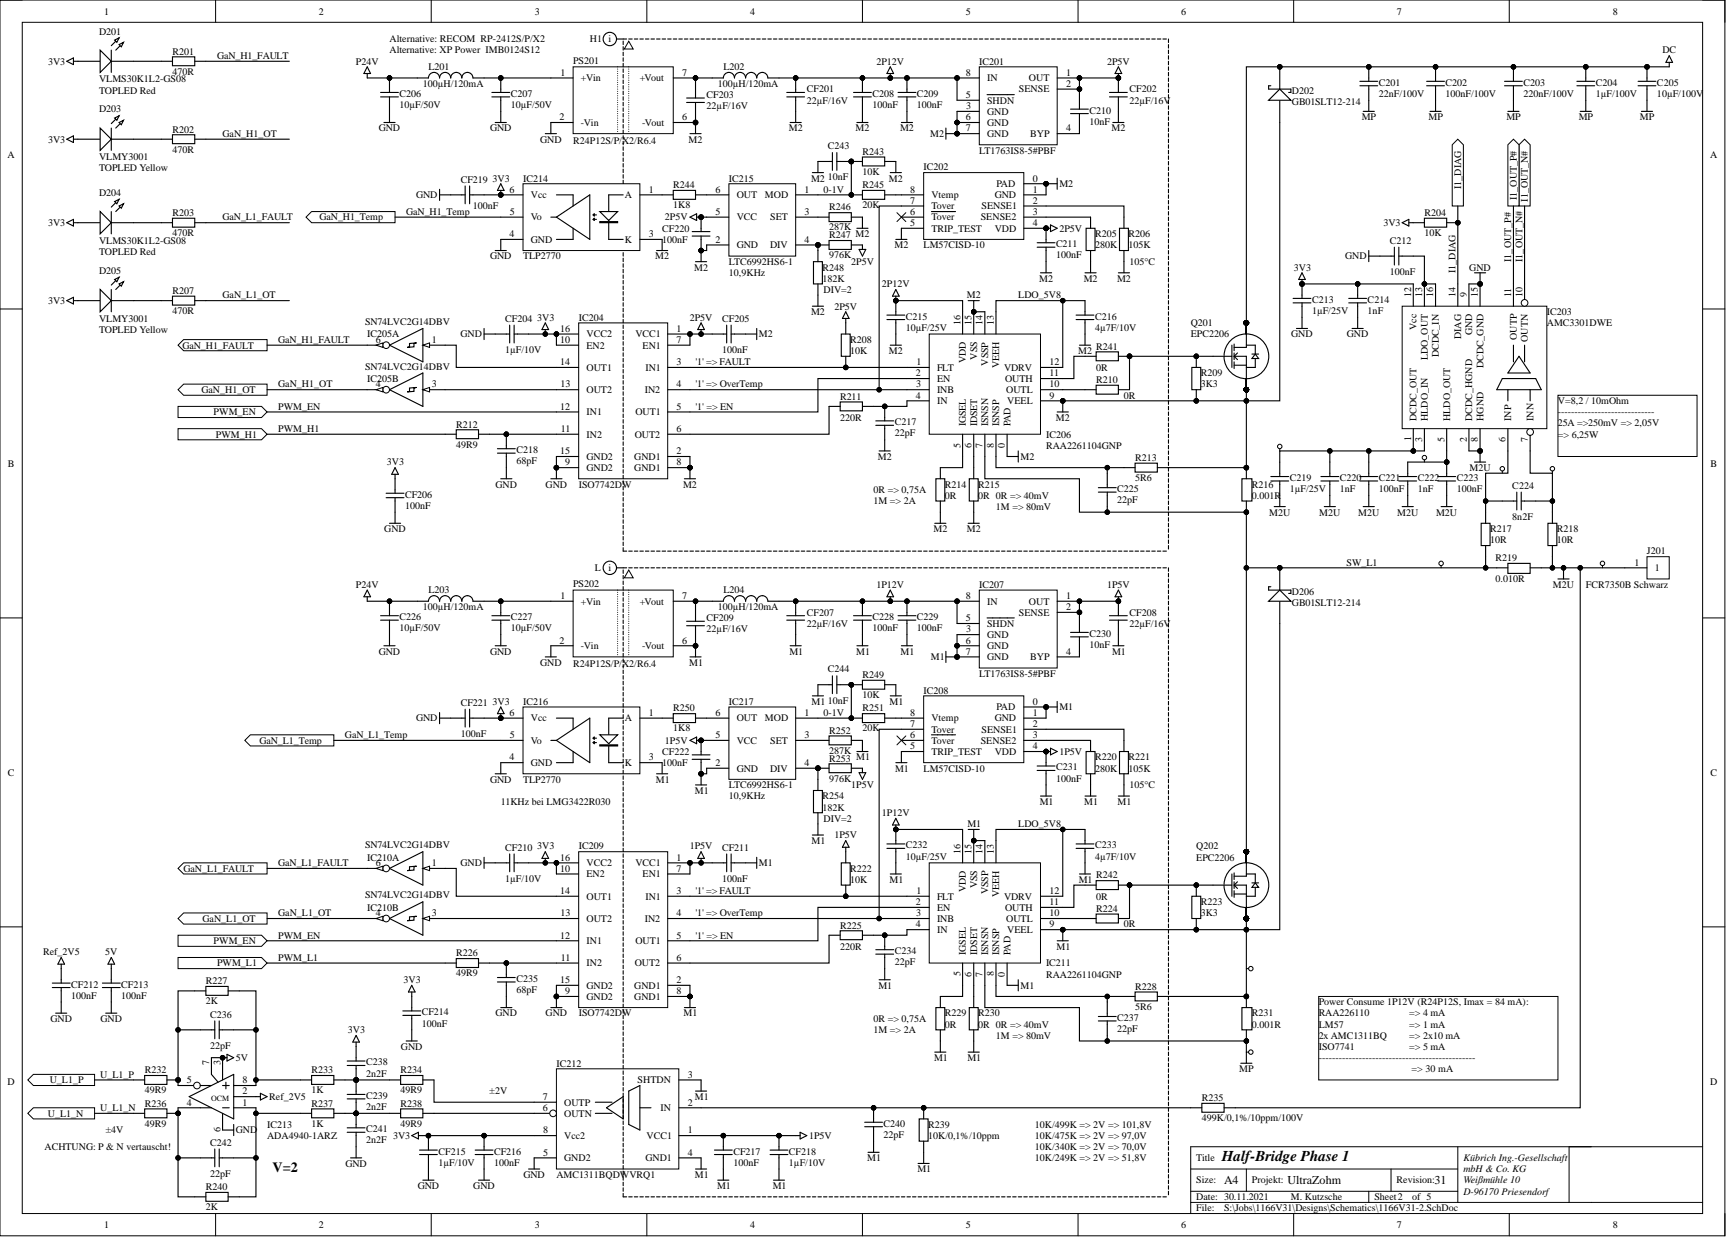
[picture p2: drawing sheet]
<svg xmlns="http://www.w3.org/2000/svg" width="393mm" height="282mm" viewBox="0 0 393 282" stroke-linecap="round" stroke-linejoin="round" font-family="sans-serif">
<defs><g id="words">
<text font-size="3.4" x="278.5" y="264.6">Half-Bridge Phase 1</text>
<text font-size="3.2" x="62.1" y="267">V=2</text>
<g font-size="2.7">
<text x="279" y="269.8">A4</text>
<text x="293.4" y="269.8">UltraZohm</text>
<text x="326.9" y="269.8">31</text>
</g>
<g font-size="2.3">
<text x="23.7" y="3.3">1</text>
<text x="72.7" y="3.3">2</text>
<text x="121.9" y="3.3">3</text>
<text x="170.9" y="3.3">4</text>
<text x="220.1" y="3.3">5</text>
<text x="269.2" y="3.3">6</text>
<text x="318.4" y="3.3">7</text>
<text x="367.5" y="3.3">8</text>
<text x="22.6" y="7.9">D201</text>
<text x="88.8" y="9.6">Alternative: RECOM RP-2412S/P/X2</text>
<text x="134.4" y="9.6">H1 i</text>
<text x="10.9" y="14.7">3V3</text>
<text x="39.3" y="17">470R</text>
<text x="39.3" y="12.4">R201</text>
<text x="49.5" y="13.5">GaN_H1_FAULT</text>
<text x="81.1" y="14.7">P24V</text>
<text x="88.8" y="12.2">Alternative: XP Power IMB0124S12</text>
<text x="97.6" y="16">L201</text>
<text x="127.7" y="17.3">1</text>
<text x="130.6" y="14.5">PS201</text>
<text x="155.5" y="17.3">7</text>
<text x="164.8" y="16">L202</text>
<text x="199.7" y="14.7">2P12V</text>
<text x="220.1" y="17.3">8</text>
<text x="223.2" y="14.7">IC201</text>
<text x="243" y="17.3">1</text>
<text x="252.3" y="14.7">2P5V</text>
<text x="378.8" y="12.2">DC</text>
<text x="22.6" y="21.3">TOPLED Red</text>
<text x="22.6" y="18.8">VLMS30K1L2-GS08</text>
<text x="91" y="22.1">C206</text>
<text x="96.4" y="19.8">100µH/120mA</text>
<text x="116.4" y="22.1">C207</text>
<text x="132.4" y="18.5">+Vin</text>
<text x="145.8" y="18.5">+Vout</text>
<text x="161" y="22.3">CF203</text>
<text x="163.6" y="19.8">100µH/120mA</text>
<text x="183.9" y="23.6">22µF/16V</text>
<text x="183.9" y="21.1">CF201</text>
<text x="198.8" y="22.1">C208</text>
<text x="209" y="22.1">C209</text>
<text x="220.1" y="22.3">5</text>
<text x="225" y="23.6">SHDN</text>
<text x="225" y="18.5">IN</text>
<text x="232.2" y="21.1">SENSE</text>
<text x="234.5" y="18.5">OUT</text>
<text x="243" y="19.8">2</text>
<text x="257.4" y="23.6">22µF/16V</text>
<text x="257.4" y="21.1">CF202</text>
<text x="294.4" y="21.3">D202</text>
<text x="294.4" y="23.9">GB01SLT12-214</text>
<text x="314.2" y="22.1">22nF/100V</text>
<text x="314.2" y="19.5">C201</text>
<text x="329.4" y="22.1">100nF/100V</text>
<text x="329.4" y="19.5">C202</text>
<text x="347.2" y="22.1">220nF/100V</text>
<text x="347.2" y="19.5">C203</text>
<text x="363.7" y="22.1">1µF/100V</text>
<text x="363.7" y="19.5">C204</text>
<text x="377.6" y="22.1">10µF/100V</text>
<text x="377.6" y="19.5">C205</text>
<text x="22.6" y="25.6">D203</text>
<text x="86.3" y="29.9">GND</text>
<text x="91" y="24.6">10µF/50V</text>
<text x="111.7" y="29.9">GND</text>
<text x="116.4" y="24.6">10µF/50V</text>
<text x="127.5" y="27.4">2</text>
<text x="132.4" y="28.7">-Vin</text>
<text x="146.3" y="28.7">-Vout</text>
<text x="155.5" y="27.4">6</text>
<text x="161" y="24.9">22µF/16V</text>
<text x="179.8" y="29.9">M2</text>
<text x="195" y="29.9">M2</text>
<text x="198.8" y="24.6">100nF</text>
<text x="205.1" y="29.9">M2</text>
<text x="209" y="24.6">100nF</text>
<text x="220.1" y="27.4">6</text>
<text x="220.1" y="29.9">7</text>
<text x="220.2" y="24.9">3</text>
<text x="225" y="26.1">GND</text>
<text x="225" y="28.7">GND</text>
<text x="243" y="29.9">4</text>
<text x="248.3" y="28.4">10nF</text>
<text x="248.3" y="25.9">C210</text>
<text x="253.3" y="29.9">M2</text>
<text x="310.3" y="27.4">MP</text>
<text x="325.5" y="27.4">MP</text>
<text x="343.3" y="27.4">MP</text>
<text x="359.8" y="27.4">MP</text>
<text x="373.7" y="27.4">MP</text>
<text x="1.7" y="36">A</text>
<text x="10.9" y="32.5">3V3</text>
<text x="39.3" y="34.8">470R</text>
<text x="39.3" y="30.2">R202</text>
<text x="50.7" y="31.2">GaN_H1_OT</text>
<text x="123.1" y="32.5">GND</text>
<text x="130.6" y="32.7">R24P12S/P/X2/R6.4</text>
<text x="156.9" y="32.5">M2</text>
<text x="188.7" y="34">C243</text>
<text x="196.5" y="35.3">R243</text>
<text x="212" y="31.2">M2</text>
<text x="223.2" y="35">LT1763IS8-5#PBF</text>
<text x="225" y="31.2">GND</text>
<text x="234.8" y="31.2">BYP</text>
<text x="389.8" y="36">A</text>
<text x="22.6" y="39.1">TOPLED Yellow</text>
<text x="22.6" y="36.5">VLMY3001</text>
<text x="105" y="41.6">CF219</text>
<text x="112.3" y="41.4">3V3</text>
<text x="119.2" y="41.4">IC214</text>
<text x="166.1" y="41.4">IC215</text>
<text x="184.8" y="41.4">M2</text>
<text x="188.7" y="41.1">10nF</text>
<text x="196.5" y="39.8">10K</text>
<text x="202.6" y="41.4">M2</text>
<text x="210.5" y="38.8">IC202</text>
<text x="235.3" y="41.4">0</text>
<text x="22.6" y="44.7">D204</text>
<text x="94.8" y="45.2">GND</text>
<text x="107.8" y="47.7">100nF</text>
<text x="116.1" y="43.9">6</text>
<text x="121" y="45.2">Vcc</text>
<text x="142.4" y="45.2">A</text>
<text x="147.9" y="43.9">1</text>
<text x="153.4" y="47.4">1K8</text>
<text x="153.4" y="42.9">R244</text>
<text x="163" y="43.9">6</text>
<text x="167.9" y="45.2">OUT</text>
<text x="174.3" y="45.2">MOD</text>
<text x="183.4" y="43.9">1</text>
<text x="187.7" y="43.9">0-1V</text>
<text x="188.9" y="48">R246</text>
<text x="196.5" y="47.4">20K</text>
<text x="196.5" y="42.9">R245</text>
<text x="207.4" y="46.4">7</text>
<text x="207.5" y="43.9">8</text>
<text x="212.3" y="47.7">Tover</text>
<text x="212.3" y="45.2">Vtemp</text>
<text x="223.7" y="47.7">SENSE1</text>
<text x="226.7" y="45.2">GND</text>
<text x="227.1" y="42.6">PAD</text>
<text x="235.3" y="43.9">1</text>
<text x="235.3" y="46.4">2</text>
<text x="241.4" y="42.6">M2</text>
<text x="333" y="43" transform="rotate(-90 333 43)">I1_DIAG</text>
<text x="345.7" y="45.5" transform="rotate(-90 345.7 45.5)">I1_OUT_P#</text>
<text x="348.2" y="45.9" transform="rotate(-90 348.2 45.9)">I1_OUT_N#</text>
<text x="10.9" y="51.5">3V3</text>
<text x="39.3" y="53.8">470R</text>
<text x="39.3" y="49.2">R203</text>
<text x="50.7" y="50.2">GaN_L1_FAULT</text>
<text x="72.8" y="50.2">GaN_H1_Temp</text>
<text x="92.6" y="49">GaN_H1_Temp</text>
<text x="116.2" y="49">5</text>
<text x="121" y="50.2">Vo</text>
<text x="150.9" y="52.8">CF220</text>
<text x="151.5" y="50.2">2P5V</text>
<text x="163.1" y="49">5</text>
<text x="167.9" y="50.2">VCC</text>
<text x="175.5" y="50.2">SET</text>
<text x="183.4" y="49">3</text>
<text x="188.9" y="52.5">287K</text>
<text x="207.4" y="49">6</text>
<text x="207.5" y="51.5">5</text>
<text x="212.3" y="52.8">TRIP_TEST</text>
<text x="212.3" y="50.2">Tover</text>
<text x="223.5" y="50.2">SENSE2</text>
<text x="226.7" y="52.8">VDD</text>
<text x="235.3" y="49">3</text>
<text x="235.3" y="51.5">4</text>
<text x="241.4" y="52.8">2P5V</text>
<text x="315.3" y="51.5">3V3</text>
<text x="324.6" y="53.8">10K</text>
<text x="324.6" y="49.2">R204</text>
<text x="22.6" y="58.1">TOPLED Red</text>
<text x="22.6" y="55.6">VLMS30K1L2-GS08</text>
<text x="111.7" y="59.1">GND</text>
<text x="116.1" y="54">4</text>
<text x="119.2" y="59.1">TLP2770</text>
<text x="121" y="55.3">GND</text>
<text x="142.4" y="55.3">K</text>
<text x="147.9" y="54">3</text>
<text x="149.3" y="59.1">M2</text>
<text x="150.9" y="55.3">100nF</text>
<text x="163" y="55.3">2</text>
<text x="167.9" y="56.6">GND</text>
<text x="175.5" y="56.6">DIV</text>
<text x="183.4" y="55.3">4</text>
<text x="188.9" y="58.9">976K</text>
<text x="188.9" y="54.3">R247 M2</text>
<text x="203.9" y="56.6">M2</text>
<text x="210.5" y="56.6">LM57CISD-10</text>
<text x="240.7" y="58.9">100nF</text>
<text x="240.7" y="56.3">C211</text>
<text x="249.6" y="56.6">280K</text>
<text x="249.6" y="54">R205</text>
<text x="257.2" y="56.6">105K</text>
<text x="257.2" y="54">R206</text>
<text x="306.6" y="59.1">GND</text>
<text x="316.8" y="55.6">C212</text>
<text x="344.4" y="59.6" transform="rotate(-90 344.4 59.6)">I1_OUT_P#</text>
<text x="346.9" y="59.6" transform="rotate(-90 346.9 59.6)">I1_OUT_N#</text>
<text x="22.6" y="62.4">D205</text>
<text x="158.2" y="61.7">M2</text>
<text x="166.1" y="60.4">LTC6992HS6-1</text>
<text x="166.1" y="62.9">10,9KHz</text>
<text x="187.4" y="64.2">182K</text>
<text x="187.4" y="61.7">R248</text>
<text x="194" y="60.4">2P5V</text>
<text x="201" y="65.5">2P12V</text>
<text x="236.8" y="64.2">M2</text>
<text x="247" y="64.2">M2</text>
<text x="254.6" y="64.2">M2</text>
<text x="257.4" y="60.4">105°C</text>
<text x="294.9" y="61.7">3V3</text>
<text x="316.8" y="62.7">100nF</text>
<text x="331.7" y="62.2" transform="rotate(-90 331.7 62.2)">I1_DIAG</text>
<text x="334.8" y="61.7">GND</text>
<text x="10.9" y="69.3">3V3</text>
<text x="39.3" y="71.5">470R</text>
<text x="39.3" y="67">R207</text>
<text x="50.7" y="68">GaN_L1_OT</text>
<text x="184.8" y="71.8">M2</text>
<text x="187.7" y="66.7">DIV=2</text>
<text x="190.2" y="70.5">2P5V</text>
<text x="220.3" y="68">M2</text>
<text x="232.1" y="68">LDO_5V8</text>
<text x="299" y="71.5">1µF/25V</text>
<text x="299" y="69">C213</text>
<text x="311.7" y="71.5">1nF</text>
<text x="311.7" y="69">C214</text>
<text x="321.6" y="67.7" transform="rotate(-90 321.6 67.7)">12</text>
<text x="324.1" y="67.7" transform="rotate(-90 324.1 67.7)">13</text>
<text x="326.6" y="67.7" transform="rotate(-90 326.6 67.7)">16</text>
<text x="331.7" y="67.7" transform="rotate(-90 331.7 67.7)">14</text>
<text x="334.3" y="67.7" transform="rotate(-90 334.3 67.7)">9</text>
<text x="336.8" y="67.7" transform="rotate(-90 336.8 67.7)">15</text>
<text x="344.4" y="67.7" transform="rotate(-90 344.4 67.7)">11</text>
<text x="346.9" y="67.7" transform="rotate(-90 346.9 67.7)">10</text>
<text x="352.5" y="71.8">IC203</text>
<text x="22.6" y="75.9">TOPLED Yellow</text>
<text x="22.6" y="73.3">VLMY3001</text>
<text x="83.2" y="74.1">SN74LVC2G14DBV</text>
<text x="83.7" y="76.9">IC205A</text>
<text x="105" y="76.9">GND</text>
<text x="115.1" y="73.3">CF204</text>
<text x="122.4" y="73.1">3V3</text>
<text x="127.6" y="75.6">16</text>
<text x="131.9" y="73.1">IC204</text>
<text x="133.7" y="76.9">VCC2</text>
<text x="144.8" y="76.9">VCC1</text>
<text x="154.2" y="75.6">1</text>
<text x="157.2" y="73.1">2P5V</text>
<text x="164.6" y="73.3">CF205</text>
<text x="173" y="76.9">M2</text>
<text x="206.4" y="75.4">10µF/25V</text>
<text x="206.4" y="72.8">C215</text>
<text x="218.9" y="74.1" transform="rotate(-90 218.9 74.1)">16</text>
<text x="221.4" y="74.1" transform="rotate(-90 221.4 74.1)">15</text>
<text x="223.9" y="74.1" transform="rotate(-90 223.9 74.1)">14</text>
<text x="226.5" y="74.1" transform="rotate(-90 226.5 74.1)">13</text>
<text x="249.6" y="75.4">4µ7F/10V</text>
<text x="249.6" y="72.8">C216</text>
<text x="271.4" y="74.3">Q201</text>
<text x="271.4" y="76.9">EPC2206</text>
<text x="294.3" y="76.9">GND</text>
<text x="307" y="76.9">GND</text>
<text x="322.8" y="75.1" transform="rotate(-90 322.8 75.1)">Vcc</text>
<text x="333" y="77.3" transform="rotate(-90 333 77.3)">DIAG</text>
<text x="335.5" y="76.4" transform="rotate(-90 335.5 76.4)">GND</text>
<text x="345.7" y="77.5" transform="rotate(-90 345.7 77.5)">OUTP</text>
<text x="348.2" y="77.9" transform="rotate(-90 348.2 77.9)">OUTN</text>
<text x="352.5" y="74.3">AMC3301DWE</text>
<text x="41.6" y="79.4">GaN_H1_FAULT</text>
<text x="63.4" y="78.1">GaN_H1_FAULT</text>
<text x="85.7" y="78.1">6</text>
<text x="98.4" y="78.1">1</text>
<text x="115.1" y="80.4">1µF/10V</text>
<text x="127.6" y="78.1">10</text>
<text x="127.6" y="83.2">14</text>
<text x="133.7" y="79.4">EN2</text>
<text x="146.5" y="79.4">EN1</text>
<text x="154.2" y="83.2">3</text>
<text x="154.2" y="78.1">7</text>
<text x="158.5" y="83.2">'1' =&gt; FAULT</text>
<text x="164.6" y="80.4">100nF</text>
<text x="193.8" y="80.7">10K</text>
<text x="193.8" y="78.1">R208</text>
<text x="202.6" y="80.7">M2</text>
<text x="208.9" y="83.2">1</text>
<text x="220.1" y="82.8" transform="rotate(-90 220.1 82.8)">VDD</text>
<text x="222.7" y="81.9" transform="rotate(-90 222.7 81.9)">VSS</text>
<text x="225.2" y="83.3" transform="rotate(-90 225.2 83.3)">VSSP</text>
<text x="227.7" y="83.9" transform="rotate(-90 227.7 83.9)">VEEH</text>
<text x="239.2" y="83.2">12</text>
<text x="245.7" y="80.7">M2</text>
<text x="249.8" y="79.7">R241</text>
<text x="325.4" y="82" transform="rotate(-90 325.4 82)">LDO_OUT</text>
<text x="327.9" y="81.4" transform="rotate(-90 327.9 81.4)">DCDC_IN</text>
<text x="338.1" y="83.9" transform="rotate(-90 338.1 83.9)">DCDC_GND</text>
<text x="45.9" y="89.6">GaN_H1_OT</text>
<text x="63.4" y="88.3">GaN_H1_OT</text>
<text x="83.2" y="84.2">SN74LVC2G14DBV</text>
<text x="83.7" y="87">IC205B</text>
<text x="85.7" y="88.3">4</text>
<text x="98.4" y="88.3">3</text>
<text x="127.7" y="88.3">13</text>
<text x="133.7" y="84.5">OUT1</text>
<text x="133.7" y="89.6">OUT2</text>
<text x="146.9" y="89.6">IN2</text>
<text x="147.1" y="84.5">IN1</text>
<text x="154.2" y="88.3">4</text>
<text x="158.5" y="88.3">'1' =&gt; OverTemp</text>
<text x="208.7" y="85.8">2</text>
<text x="208.8" y="88.3">3</text>
<text x="213.5" y="84.5">FLT</text>
<text x="213.5" y="87">EN</text>
<text x="213.5" y="89.6">INB</text>
<text x="228.9" y="84.5">VDRV</text>
<text x="229.1" y="87">OUTH</text>
<text x="229.3" y="89.6">OUTL</text>
<text x="239.2" y="88.3">10</text>
<text x="239.2" y="85.8">11</text>
<text x="249.8" y="87.3">R210</text>
<text x="249.8" y="84.5">0R</text>
<text x="273.6" y="88.3">3K3</text>
<text x="273.6" y="85.8">R209</text>
<text x="48.7" y="94.6">PWM_EN</text>
<text x="63.4" y="93.4">PWM_EN</text>
<text x="127.6" y="93.4">12</text>
<text x="133.7" y="94.6">IN1</text>
<text x="144.8" y="94.6">OUT1</text>
<text x="154.2" y="93.4">5</text>
<text x="158.5" y="93.4">'1' =&gt; EN</text>
<text x="191.5" y="95.9">220R</text>
<text x="191.5" y="91.1">R211</text>
<text x="208.7" y="90.8">4</text>
<text x="213.5" y="92.1">IN</text>
<text x="229.6" y="92.1">VEEL</text>
<text x="239.2" y="90.8">9</text>
<text x="240.6" y="95.9">M2</text>
<text x="256.1" y="90.8">0R</text>
<text x="322.8" y="95.9" transform="rotate(-90 322.8 95.9)">DCDC_OUT</text>
<text x="325.4" y="95.9" transform="rotate(-90 325.4 95.9)">HLDO_IN</text>
<text x="330.5" y="95.9" transform="rotate(-90 330.5 95.9)">HLDO_OUT</text>
<text x="335.5" y="95.9" transform="rotate(-90 335.5 95.9)">DCDC_HGND</text>
<text x="338.1" y="95.9" transform="rotate(-90 338.1 95.9)">HGND</text>
<text x="344.4" y="95.9" transform="rotate(-90 344.4 95.9)">INP</text>
<text x="349.5" y="95.9" transform="rotate(-90 349.5 95.9)">INN</text>
<text x="355.1" y="92.1">V=8,2 / 10mOhm</text>
<text x="355.1" y="94.6">-----------------------------</text>
<text x="49.2" y="99.7">PWM_H1</text>
<text x="63.4" y="98.4">PWM_H1</text>
<text x="104" y="102">49R9</text>
<text x="104" y="97.4">R212</text>
<text x="127.8" y="98.4">11</text>
<text x="133.7" y="99.7">IN2</text>
<text x="144.6" y="99.7">OUT2</text>
<text x="154.2" y="98.4">6</text>
<text x="203.9" y="99.5">22pF</text>
<text x="203.9" y="96.9">C217</text>
<text x="218.9" y="102" transform="rotate(-90 218.9 102)">5</text>
<text x="220.1" y="97.2" transform="rotate(-90 220.1 97.2)">IGSEL</text>
<text x="222.7" y="97.2" transform="rotate(-90 222.7 97.2)">IDSET</text>
<text x="225.2" y="97.2" transform="rotate(-90 225.2 97.2)">ISNSN</text>
<text x="226.5" y="102" transform="rotate(-90 226.5 102)">8</text>
<text x="227.7" y="97.2" transform="rotate(-90 227.7 97.2)">ISNSP</text>
<text x="230.3" y="97.2" transform="rotate(-90 230.3 97.2)">PAD</text>
<text x="238.4" y="99.7">IC206</text>
<text x="321.6" y="100.6" transform="rotate(-90 321.6 100.6)">1</text>
<text x="324.1" y="100.7" transform="rotate(-90 324.1 100.7)">3</text>
<text x="329.2" y="100.7" transform="rotate(-90 329.2 100.7)">5</text>
<text x="334.3" y="100.8" transform="rotate(-90 334.3 100.8)">2</text>
<text x="336.8" y="100.7" transform="rotate(-90 336.8 100.7)">8</text>
<text x="343.1" y="100.8" transform="rotate(-90 343.1 100.8)">6</text>
<text x="348.2" y="100.8" transform="rotate(-90 348.2 100.8)">7</text>
<text x="355.1" y="97.2">25A =&gt;250mV =&gt; 2,05V</text>
<text x="355.1" y="99.7">=&gt; 6,25W</text>
<text x="1.8" y="106.4">B</text>
<text x="88.2" y="106">3V3</text>
<text x="117.7" y="105.8">68pF</text>
<text x="117.7" y="103.3">C218</text>
<text x="127.7" y="103.5">15</text>
<text x="128.8" y="106">9</text>
<text x="133.7" y="107.3">GND2</text>
<text x="133.7" y="104.8">GND2</text>
<text x="144.6" y="107.3">GND1</text>
<text x="144.6" y="104.8">GND1</text>
<text x="154.2" y="106">8</text>
<text x="154.2" y="103.5">2</text>
<text x="200.1" y="104.8">M2</text>
<text x="221.4" y="102" transform="rotate(-90 221.4 102)">6</text>
<text x="223.9" y="102" transform="rotate(-90 223.9 102)">7</text>
<text x="229" y="102" transform="rotate(-90 229 102)">0</text>
<text x="232.6" y="104.8">M2</text>
<text x="238.4" y="102.2">RAA2261104GNP</text>
<text x="258.7" y="105">R213</text>
<text x="334.9" y="107.3">M2U</text>
<text x="389.8" y="106.4">B</text>
<text x="92.3" y="113.4">CF206</text>
<text x="112.9" y="111.1">GND</text>
<text x="124.4" y="111.1">GND</text>
<text x="131.9" y="111.1">ISO7742DW</text>
<text x="155.7" y="111.1">M2</text>
<text x="199.1" y="112.4">0R =&gt; 0,75A</text>
<text x="215.3" y="113.7">0R</text>
<text x="215.3" y="111.1">R214</text>
<text x="222.9" y="113.7">0R 0R =&gt; 40mV</text>
<text x="222.9" y="111.1">R215</text>
<text x="254.6" y="112.1">C225</text>
<text x="258.7" y="109.6">5R6</text>
<text x="285.3" y="113.7">0.001R</text>
<text x="285.3" y="111.1">R216</text>
<text x="293.9" y="112.1">1µF/25V</text>
<text x="293.9" y="109.6">C219</text>
<text x="305.3" y="112.1">1nF</text>
<text x="305.3" y="109.6">C220</text>
<text x="314.2" y="112.1">100nF</text>
<text x="314.2" y="109.6">C221</text>
<text x="323.1" y="112.1">1nF</text>
<text x="323.1" y="109.6">C222</text>
<text x="332" y="112.1">100nF</text>
<text x="332" y="109.6">C223</text>
<text x="344.7" y="111.4">C224</text>
<text x="92.3" y="115.9">100nF</text>
<text x="199.1" y="114.9">1M =&gt; 2A</text>
<text x="227" y="116.2">1M =&gt; 80mV</text>
<text x="254.6" y="114.7">22pF</text>
<text x="289.2" y="117.5">M2U</text>
<text x="300.7" y="117.5">M2U</text>
<text x="309.5" y="117.5">M2U</text>
<text x="318.4" y="117.5">M2U</text>
<text x="327.3" y="117.5">M2U</text>
<text x="344.7" y="118.5">8n2F</text>
<text x="87.6" y="121.3">GND</text>
<text x="212.7" y="121.3">M2</text>
<text x="220.3" y="121.3">M2</text>
<text x="339.6" y="123.8">10R</text>
<text x="339.6" y="121.3">R217</text>
<text x="354.8" y="123.8">10R</text>
<text x="354.8" y="121.3">R218</text>
<text x="135.6" y="130.1">L</text>
<text x="138.7" y="130.1">i</text>
<text x="306.9" y="128.9">SW_L1</text>
<text x="340.8" y="127.9">R219</text>
<text x="372.5" y="128.9">1</text>
<text x="375.3" y="126.3">J201</text>
<text x="377.1" y="130.1">1</text>
<text x="81.1" y="134">P24V</text>
<text x="97.6" y="135.2">L203</text>
<text x="127.7" y="136.5">1</text>
<text x="130.6" y="133.7">PS202</text>
<text x="132.4" y="137.8">+Vin</text>
<text x="145.8" y="137.8">+Vout</text>
<text x="155.5" y="136.5">7</text>
<text x="164.8" y="135.2">L204</text>
<text x="199.7" y="134">1P12V</text>
<text x="220.1" y="136.5">8</text>
<text x="223.2" y="134">IC207</text>
<text x="225" y="137.8">IN</text>
<text x="234.5" y="137.8">OUT</text>
<text x="243" y="136.5">1</text>
<text x="252.3" y="134">1P5V</text>
<text x="294.4" y="135.5">D206</text>
<text x="340.8" y="132.7">0.010R</text>
<text x="353.9" y="134">M2U</text>
<text x="361.4" y="134">FCR7350B Schwarz</text>
<text x="91" y="143.8">10µF/50V</text>
<text x="91" y="141.3">C226</text>
<text x="96.4" y="139">100µH/120mA</text>
<text x="116.4" y="143.8">10µF/50V</text>
<text x="116.4" y="141.3">C227</text>
<text x="161" y="141.6">CF209</text>
<text x="163.6" y="139">100µH/120mA</text>
<text x="183.9" y="142.8">22µF/16V</text>
<text x="183.9" y="140.3">CF207</text>
<text x="198.8" y="143.8">100nF</text>
<text x="198.8" y="141.3">C228</text>
<text x="209" y="143.8">100nF</text>
<text x="209" y="141.3">C229</text>
<text x="220.1" y="141.6">5</text>
<text x="225" y="142.8">SHDN</text>
<text x="232.2" y="140.3">SENSE</text>
<text x="243" y="139">2</text>
<text x="257.4" y="142.8">22µF/16V</text>
<text x="257.4" y="140.3">CF208</text>
<text x="294.4" y="138">GB01SLT12-214</text>
<text x="86.3" y="149.2">GND</text>
<text x="111.7" y="149.2">GND</text>
<text x="127.5" y="146.6">2</text>
<text x="132.4" y="147.9">-Vin</text>
<text x="146.3" y="147.9">-Vout</text>
<text x="155.5" y="146.6">6</text>
<text x="161" y="144.1">22µF/16V</text>
<text x="179.9" y="149.2">M1</text>
<text x="195.1" y="149.2">M1</text>
<text x="205.3" y="149.2">M1</text>
<text x="220.1" y="146.6">6</text>
<text x="220.1" y="149.2">7</text>
<text x="220.2" y="144.1">3</text>
<text x="225" y="145.4">GND</text>
<text x="225" y="147.9">GND</text>
<text x="243" y="149.2">4</text>
<text x="248.3" y="147.7">10nF</text>
<text x="248.3" y="145.1">C230</text>
<text x="253.4" y="149.2">M1</text>
<text x="123.1" y="151.7">GND</text>
<text x="130.6" y="152">R24P12S/P/X2/R6.4</text>
<text x="157.1" y="151.7">M1</text>
<text x="188.7" y="153.2">C244</text>
<text x="196.5" y="154.5">R249</text>
<text x="212.1" y="150.4">M1</text>
<text x="223.2" y="154.2">LT1763IS8-5#PBF</text>
<text x="225" y="150.4">GND</text>
<text x="234.8" y="150.4">BYP</text>
<text x="105" y="160.8">CF221</text>
<text x="112.3" y="160.6">3V3</text>
<text x="119.2" y="160.6">IC216</text>
<text x="166.1" y="160.6">IC217</text>
<text x="185" y="160.6">M1</text>
<text x="188.7" y="160.3">10nF</text>
<text x="196.5" y="159.1">10K</text>
<text x="202.7" y="160.6">M1</text>
<text x="210.5" y="158.1">IC208</text>
<text x="227.1" y="161.9">PAD</text>
<text x="235.3" y="160.6">0</text>
<text x="241.4" y="161.9">M1</text>
<text x="94.8" y="164.4">GND</text>
<text x="105" y="167.9">100nF</text>
<text x="116.1" y="163.1">6</text>
<text x="121" y="164.4">Vcc</text>
<text x="142.4" y="164.4">A</text>
<text x="147.9" y="163.1">1</text>
<text x="153.4" y="166.7">1K8</text>
<text x="153.4" y="162.1">R250</text>
<text x="163" y="163.1">6</text>
<text x="167.9" y="164.4">OUT</text>
<text x="174.3" y="164.4">MOD</text>
<text x="183.4" y="163.1">1</text>
<text x="187.7" y="163.1">0-1V</text>
<text x="188.9" y="167.2">R252</text>
<text x="196.5" y="166.7">20K</text>
<text x="196.5" y="162.1">R251</text>
<text x="207.4" y="165.7">7</text>
<text x="207.5" y="163.1">8</text>
<text x="212.3" y="166.9">Tover</text>
<text x="212.3" y="164.4">Vtemp</text>
<text x="223.7" y="166.9">SENSE1</text>
<text x="226.7" y="164.4">GND</text>
<text x="235.3" y="163.1">1</text>
<text x="235.3" y="165.7">2</text>
<text x="59.1" y="169.5">GaN_L1_Temp</text>
<text x="78.6" y="168.2">GaN_L1_Temp</text>
<text x="116.1" y="173.3">4</text>
<text x="116.2" y="168.2">5</text>
<text x="121" y="169.5">Vo</text>
<text x="147.9" y="173.3">3</text>
<text x="150.9" y="172">CF222</text>
<text x="151.5" y="169.5">1P5V</text>
<text x="163.1" y="168.2">5</text>
<text x="167.9" y="169.5">VCC</text>
<text x="175.5" y="169.5">SET</text>
<text x="183.4" y="168.2">3</text>
<text x="188.9" y="173.5">R253 M1</text>
<text x="188.9" y="171.8">287K</text>
<text x="207.4" y="168.2">6</text>
<text x="207.5" y="170.7">5</text>
<text x="212.3" y="172">TRIP_TEST</text>
<text x="212.3" y="169.5">Tover</text>
<text x="223.5" y="169.5">SENSE2</text>
<text x="226.7" y="172">VDD</text>
<text x="235.3" y="168.2">3</text>
<text x="235.3" y="170.7">4</text>
<text x="241.4" y="172">1P5V</text>
<text x="249.6" y="173.3">R220</text>
<text x="257.2" y="173.3">R221</text>
<text x="1.8" y="176.8">C</text>
<text x="111.7" y="178.3">GND</text>
<text x="119.2" y="178.3">TLP2770</text>
<text x="121" y="174.5">GND</text>
<text x="142.4" y="174.5">K</text>
<text x="149.5" y="178.3">M1</text>
<text x="150.9" y="174.5">100nF</text>
<text x="163" y="174.5">2</text>
<text x="166.1" y="179.6">LTC6992HS6-1</text>
<text x="167.9" y="175.8">GND</text>
<text x="175.5" y="175.8">DIV</text>
<text x="183.4" y="174.5">4</text>
<text x="188.9" y="178.1">976K</text>
<text x="194" y="179.6">1P5V</text>
<text x="204" y="175.8">M1</text>
<text x="210.5" y="175.8">LM57CISD-10</text>
<text x="240.7" y="178.1">100nF</text>
<text x="240.7" y="175.6">C231</text>
<text x="249.6" y="175.8">280K</text>
<text x="257.2" y="175.8">105K</text>
<text x="257.4" y="179.6">105°C</text>
<text x="389.8" y="176.8">C</text>
<text x="114.1" y="183.4">11KHz bei LMG3422R030</text>
<text x="158.3" y="180.9">M1</text>
<text x="166.1" y="182.2">10,9KHz</text>
<text x="187.4" y="184.7">182K</text>
<text x="187.4" y="182.2">R254</text>
<text x="201" y="186">1P12V</text>
<text x="237" y="183.4">M1</text>
<text x="247.1" y="183.4">M1</text>
<text x="254.7" y="183.4">M1</text>
<text x="187.7" y="187.2">DIV=2</text>
<text x="190.2" y="191">1P5V</text>
<text x="220.5" y="188.5">M1</text>
<text x="232.1" y="188.5">LDO_5V8</text>
<text x="63.4" y="197.4">GaN_L1_FAULT</text>
<text x="83.2" y="193.3">SN74LVC2G14DBV</text>
<text x="83.7" y="196.1">IC210A</text>
<text x="85.7" y="197.4">6</text>
<text x="98.4" y="197.4">1</text>
<text x="105" y="197.4">GND</text>
<text x="115.1" y="193.8">CF210</text>
<text x="122.4" y="193.6">3V3</text>
<text x="127.6" y="196.1">16</text>
<text x="131.9" y="193.6">IC209</text>
<text x="133.7" y="197.4">VCC2</text>
<text x="144.8" y="197.4">VCC1</text>
<text x="154.2" y="196.1">1</text>
<text x="157.2" y="193.6">1P5V</text>
<text x="164.6" y="193.8">CF211</text>
<text x="173" y="197.4">M1</text>
<text x="185" y="192.3">M1</text>
<text x="206.4" y="195.9">10µF/25V</text>
<text x="206.4" y="193.3">C232</text>
<text x="218.9" y="194.6" transform="rotate(-90 218.9 194.6)">16</text>
<text x="221.4" y="194.6" transform="rotate(-90 221.4 194.6)">15</text>
<text x="223.9" y="194.6" transform="rotate(-90 223.9 194.6)">14</text>
<text x="226.5" y="194.6" transform="rotate(-90 226.5 194.6)">13</text>
<text x="249.6" y="195.9">4µ7F/10V</text>
<text x="249.6" y="193.3">C233</text>
<text x="272.6" y="193.6">Q202</text>
<text x="272.6" y="196.1">EPC2206</text>
<text x="41.8" y="198.6">GaN_L1_FAULT</text>
<text x="115.1" y="200.9">1µF/10V</text>
<text x="127.6" y="198.6">10</text>
<text x="127.6" y="203.7">14</text>
<text x="133.7" y="199.9">EN2</text>
<text x="146.5" y="199.9">EN1</text>
<text x="154.2" y="203.7">3</text>
<text x="154.2" y="198.6">7</text>
<text x="158.5" y="203.7">'1' =&gt; FAULT</text>
<text x="164.6" y="200.9">100nF</text>
<text x="193.8" y="201.2">10K</text>
<text x="193.8" y="198.6">R222</text>
<text x="202.7" y="201.2">M1</text>
<text x="208.9" y="203.7">1</text>
<text x="220.1" y="203.3" transform="rotate(-90 220.1 203.3)">VDD</text>
<text x="222.7" y="202.4" transform="rotate(-90 222.7 202.4)">VSS</text>
<text x="225.2" y="203.8" transform="rotate(-90 225.2 203.8)">VSSP</text>
<text x="239.2" y="203.7">12</text>
<text x="245.8" y="201.2">M1</text>
<text x="249.8" y="200.2">R242</text>
<text x="63.4" y="208.8">GaN_L1_OT</text>
<text x="83.2" y="204.7">SN74LVC2G14DBV</text>
<text x="83.7" y="207.5">IC210B</text>
<text x="85.7" y="208.8">4</text>
<text x="98.4" y="208.8">3</text>
<text x="127.7" y="208.8">13</text>
<text x="133.7" y="205">OUT1</text>
<text x="147.1" y="205">IN1</text>
<text x="154.2" y="208.8">4</text>
<text x="158.5" y="208.8">'1' =&gt; OverTemp</text>
<text x="208.7" y="206.3">2</text>
<text x="208.8" y="208.8">3</text>
<text x="213.5" y="205">FLT</text>
<text x="213.5" y="207.5">EN</text>
<text x="227.7" y="204.4" transform="rotate(-90 227.7 204.4)">VEEH</text>
<text x="228.9" y="205">VDRV</text>
<text x="229.1" y="207.5">OUTH</text>
<text x="239.2" y="208.8">10</text>
<text x="239.2" y="206.3">11</text>
<text x="249.8" y="207.8">R224</text>
<text x="249.8" y="205">0R</text>
<text x="273.6" y="208.8">3K3</text>
<text x="273.6" y="206.3">R223</text>
<text x="46.2" y="210.1">GaN_L1_OT</text>
<text x="48.7" y="215.1">PWM_EN</text>
<text x="63.4" y="213.9">PWM_EN</text>
<text x="127.6" y="213.9">12</text>
<text x="133.7" y="215.1">IN1</text>
<text x="133.7" y="210.1">OUT2</text>
<text x="144.8" y="215.1">OUT1</text>
<text x="146.9" y="210.1">IN2</text>
<text x="154.2" y="213.9">5</text>
<text x="158.5" y="213.9">'1' =&gt; EN</text>
<text x="191.5" y="211.6">R225</text>
<text x="208.7" y="211.3">4</text>
<text x="213.5" y="210.1">INB</text>
<text x="213.5" y="212.6">IN</text>
<text x="229.3" y="210.1">OUTL</text>
<text x="229.6" y="212.6">VEEL</text>
<text x="239.2" y="211.3">9</text>
<text x="256.1" y="211.3">0R</text>
<text x="9.8" y="217.7">Ref_2V5</text>
<text x="24" y="217.7">5V</text>
<text x="49.5" y="220.2">PWM_L1</text>
<text x="63.4" y="218.9">PWM_L1</text>
<text x="104" y="217.9">R226</text>
<text x="127.8" y="218.9">11</text>
<text x="133.7" y="220.2">IN2</text>
<text x="144.6" y="220.2">OUT2</text>
<text x="154.2" y="218.9">6</text>
<text x="191.5" y="216.4">220R</text>
<text x="203.9" y="220">22pF</text>
<text x="203.9" y="217.4">C234</text>
<text x="220.1" y="217.7" transform="rotate(-90 220.1 217.7)">IGSEL</text>
<text x="222.7" y="217.7" transform="rotate(-90 222.7 217.7)">IDSET</text>
<text x="225.2" y="217.7" transform="rotate(-90 225.2 217.7)">ISNSN</text>
<text x="227.7" y="217.7" transform="rotate(-90 227.7 217.7)">ISNSP</text>
<text x="230.3" y="217.7" transform="rotate(-90 230.3 217.7)">PAD</text>
<text x="238.4" y="220.2">IC211</text>
<text x="240.8" y="216.4">M1</text>
<text x="16.2" y="227.6">100nF</text>
<text x="16.2" y="225">CF212</text>
<text x="27.6" y="227.6">100nF</text>
<text x="27.6" y="225">CF213</text>
<text x="46.9" y="224.3">R227</text>
<text x="92" y="224">3V3</text>
<text x="104" y="222.5">49R9</text>
<text x="117.7" y="226.3">68pF</text>
<text x="117.7" y="223.8">C235</text>
<text x="127.7" y="224">15</text>
<text x="128.8" y="226.5">9</text>
<text x="133.7" y="227.8">GND2</text>
<text x="133.7" y="225.3">GND2</text>
<text x="144.6" y="227.8">GND1</text>
<text x="144.6" y="225.3">GND1</text>
<text x="154.2" y="226.5">8</text>
<text x="154.2" y="224">2</text>
<text x="200.2" y="225.3">M1</text>
<text x="218.9" y="222.5" transform="rotate(-90 218.9 222.5)">5</text>
<text x="221.4" y="222.5" transform="rotate(-90 221.4 222.5)">6</text>
<text x="223.9" y="222.5" transform="rotate(-90 223.9 222.5)">7</text>
<text x="226.5" y="222.5" transform="rotate(-90 226.5 222.5)">8</text>
<text x="229" y="222.5" transform="rotate(-90 229 222.5)">0</text>
<text x="232.6" y="225.3">M1</text>
<text x="238.4" y="222.7">RAA2261104GNP</text>
<text x="258.7" y="225.5">R228</text>
<text x="11.5" y="232.9">GND</text>
<text x="22.9" y="232.9">GND</text>
<text x="46.9" y="228.8">2K</text>
<text x="47.9" y="231.9">C236</text>
<text x="96.1" y="233.9">100nF</text>
<text x="96.1" y="231.4">CF214</text>
<text x="112.9" y="231.6">GND</text>
<text x="124.4" y="231.6">GND</text>
<text x="131.9" y="231.6">ISO7742DW</text>
<text x="155.8" y="231.6">M1</text>
<text x="199.1" y="232.9">0R =&gt; 0,75A</text>
<text x="215.3" y="231.6">R229</text>
<text x="222.9" y="231.6">R230</text>
<text x="254.6" y="232.6">C237</text>
<text x="258.7" y="230.1">5R6</text>
<text x="285.3" y="231.6">R231</text>
<text x="300.5" y="229.1">Power Consume 1P12V (R24P12S, Imax = 84 mA):</text>
<text x="300.5" y="231.6">RAA226110</text>
<text x="321.2" y="231.6">=&gt; 4 mA</text>
<text x="47.9" y="239">22pF</text>
<text x="79.3" y="235.4">3V3</text>
<text x="91.4" y="239.2">GND</text>
<text x="199.1" y="235.4">1M =&gt; 2A</text>
<text x="215.3" y="234.2">0R</text>
<text x="222.9" y="234.2">0R 0R =&gt; 40mV</text>
<text x="227" y="236.7">1M =&gt; 80mV</text>
<text x="254.6" y="235.2">22pF</text>
<text x="285.3" y="234.2">0.001R</text>
<text x="300.5" y="234.2">LM57</text>
<text x="300.5" y="236.7">2x AMC1311BQ</text>
<text x="300.5" y="239.2">ISO7741</text>
<text x="321.2" y="234.2">=&gt; 1 mA</text>
<text x="321.2" y="236.7">=&gt; 2x10 mA</text>
<text x="321.2" y="239.2">=&gt; 5 mA</text>
<text x="22.8" y="245.6">U_L1_P</text>
<text x="33" y="244.6">R232</text>
<text x="47.7" y="242.8" transform="rotate(-90 47.7 242.8)">7</text>
<text x="50.2" y="242.8" transform="rotate(-90 50.2 242.8)">3</text>
<text x="53.8" y="241.8">5V</text>
<text x="71" y="244.6">R233</text>
<text x="83.4" y="245.3">2n2F</text>
<text x="83.4" y="242.8">C238</text>
<text x="91.3" y="244.6">R234</text>
<text x="126.8" y="243">IC212</text>
<text x="156.7" y="245.6">3</text>
<text x="212.9" y="241.8">M1</text>
<text x="220.5" y="241.8">M1</text>
<text x="282.4" y="244.3">MP</text>
<text x="300.5" y="241.8">-----------------------------------------------</text>
<text x="321.7" y="244.3">=&gt; 30 mA</text>
<text x="1.7" y="247.2">D</text>
<text x="11.3" y="246.8">U_L1_P</text>
<text x="33" y="249.1">49R9</text>
<text x="42.6" y="251.9">4</text>
<text x="42.6" y="246.8">5</text>
<text x="55.3" y="246.8">8</text>
<text x="55.3" y="251.9">1</text>
<text x="55.3" y="249.4">2</text>
<text x="61.4" y="250.6">Ref_2V5</text>
<text x="71" y="249.1">1K</text>
<text x="83.4" y="250.4">C239</text>
<text x="91.3" y="249.1">49R9</text>
<text x="111.6" y="249.4">±2V</text>
<text x="123.7" y="250.6">7</text>
<text x="128.6" y="251.9">OUTP</text>
<text x="145.3" y="246.8">SHTDN</text>
<text x="156.7" y="251.9">2</text>
<text x="158.3" y="250.6">M1</text>
<text x="273.9" y="250.9">R235</text>
<text x="389.8" y="247.2">D</text>
<text x="10.9" y="254.5">U_L1_N</text>
<text x="22.8" y="253.2">U_L1_N</text>
<text x="33" y="256.7">49R9</text>
<text x="33" y="252.2">R236</text>
<text x="60.9" y="257">IC213</text>
<text x="71" y="256.7">1K</text>
<text x="71" y="252.2">R237</text>
<text x="83.4" y="252.9">2n2F</text>
<text x="91.3" y="256.7">49R9</text>
<text x="91.3" y="252.2">R238</text>
<text x="123.7" y="253.2">6</text>
<text x="128.6" y="254.5">OUTN</text>
<text x="150.6" y="253.2">IN</text>
<text x="201.4" y="256.7">C240</text>
<text x="211.5" y="257">R239</text>
<text x="235.9" y="257">10K/499K =&gt; 2V =&gt; 101,8V</text>
<text x="273.9" y="255.5">499K/0,1%/10ppm/100V</text>
<text x="10.1" y="262.1">ACHTUNG: P &amp; N vertauscht!</text>
<text x="24.1" y="258.3">±4V</text>
<text x="47.9" y="261.1">C242</text>
<text x="50.2" y="258" transform="rotate(-90 50.2 258)">6</text>
<text x="53.8" y="258.3">GND</text>
<text x="60.9" y="259.5">ADA4940-1ARZ</text>
<text x="83.4" y="260.5">2n2F</text>
<text x="83.4" y="258">C241</text>
<text x="89.6" y="259.5">3V3</text>
<text x="99.9" y="263.1">CF215</text>
<text x="112.6" y="263.1">CF216</text>
<text x="123.8" y="258.3">8</text>
<text x="123.8" y="263.3">5</text>
<text x="128.6" y="259.5">Vcc2</text>
<text x="147.3" y="259.5">VCC1</text>
<text x="156.7" y="258.3">1</text>
<text x="156.7" y="263.3">4</text>
<text x="167.1" y="263.1">CF217</text>
<text x="179.8" y="263.1">CF218</text>
<text x="184.4" y="259.5">1P5V</text>
<text x="201.4" y="259.3">22pF</text>
<text x="211.5" y="259.5">10K/0,1%/10ppm</text>
<text x="235.9" y="259.5">10K/475K =&gt; 2V =&gt; 97,0V</text>
<text x="235.9" y="262.1">10K/340K =&gt; 2V =&gt; 70,0V</text>
<text x="47.9" y="268.2">22pF</text>
<text x="78.7" y="265.9">GND</text>
<text x="99.9" y="265.6">1µF/10V</text>
<text x="112.6" y="265.6">100nF</text>
<text x="119.3" y="268.4">GND</text>
<text x="126.8" y="268.4">AMC1311BQDWVRQ1</text>
<text x="128.6" y="264.6">GND2</text>
<text x="147.1" y="264.6">GND1</text>
<text x="158.3" y="268.4">M1</text>
<text x="167.1" y="265.6">100nF</text>
<text x="179.8" y="265.6">1µF/10V</text>
<text x="197.6" y="264.6">M1</text>
<text x="209.1" y="267.1">M1</text>
<text x="235.9" y="264.6">10K/249K =&gt; 2V =&gt; 51,8V</text>
<text x="272.6" y="264.6">Title</text>
<text x="272.6" y="269.7">Size:</text>
<text x="285.3" y="269.7">Projekt:</text>
<text x="318.3" y="269.7">Revision:</text>
<text x="333.5" y="264.6">Kübrich Ing.-Gesellschaft</text>
<text x="333.5" y="267.1">mbH &amp; Co. KG</text>
<text x="333.5" y="269.7">Weißmühle 10</text>
<text x="46.9" y="275.8">2K</text>
<text x="46.9" y="271.2">R240</text>
<text x="95.2" y="270.9">GND</text>
<text x="107.9" y="270.9">GND</text>
<text x="163.4" y="270.9">M1</text>
<text x="176.1" y="270.9">M1</text>
<text x="272.6" y="273.5">Date: 30.11.2021</text>
<text x="294.2" y="273.5">M. Kutzsche</text>
<text x="313.2" y="273.5">Sheet2</text>
<text x="321.8" y="273.5">of 5</text>
<text x="333.5" y="272.2">D-96170 Priesendorf</text>
<text x="23.7" y="279.8">1</text>
<text x="72.7" y="279.8">2</text>
<text x="121.9" y="279.8">3</text>
<text x="170.9" y="279.8">4</text>
<text x="220.1" y="279.8">5</text>
<text x="269.2" y="279.8">6</text>
<text x="272.6" y="276">File:</text>
<text x="279" y="276">S:\Jobs\1166V31\Designs\Schematics\1166V31-2.SchDoc</text>
<text x="318.4" y="279.8">7</text>
<text x="367.5" y="279.8">8</text>
</g>
<text font-size="1.8" x="48.1" y="250.8">OCM</text>
</g></defs>
<g fill="none" stroke="#000" stroke-width=".23">
<path d="M0 0h393.1v281.6h-393.1zM0 0h5.1M5.1 5.1h382.9v271.4h-382.9zM49.1 0v5.1M98.3 0v5.1M147.4 0v5.1M196.5 0v5.1M245.7 0v5.1M294.8 0v5.1M344 0v5.1M388 0h5.1v5.1M0 70.4h5.1"/>
<path d="M388 70.4h5.1M0 140.8h5.1M388 140.8h5.1M0 211.2h5.1M388 211.2h5.1M49.1 276.5v5.1M98.3 276.5v5.1M147.4 276.5v5.1M196.5 276.5v5.1M245.7 276.5v5.1M294.8 276.5v5.1M344 276.5v5.1"/>
<path d="M393.1 276.5v5.1"/>
</g>
<g fill="#fff">
<path d="M142 129.4h124.3v143.3h-124.3z" fill-rule="evenodd"/>
<path d="M142 8.9h124.3v116.7h-124.3z" fill-rule="evenodd"/>
</g>
<circle cx="114.1" cy="163.6" r=".51" fill="#000"/>
<circle cx="114.1" cy="163.6" r=".51" fill="none" stroke="#000" stroke-width=".23"/>
<path d="M119.2 161.1h26.6v15.2h-26.6z" fill-rule="evenodd" fill="#fff"/>
<path d="M119.2 161.1h26.6v15.2h-26.6z" fill="none" stroke="#000" stroke-width=".23"/>
<path d="M114.1 168.7h5.1M114.1 173.8h5.1M138.7 163.6v10.2M145.8 163.6h5.1" fill="none" stroke="#000" stroke-width=".25"/>
<path d="M136.7 167.4h4.1l-2.1 2.1z" fill="#fff"/>
<path d="M136.7 167.4h4.1l-2.1 2.1z" fill="none" stroke="#000" stroke-width=".25"/>
<path d="M136.7 169.7h4.1v.3h-4.1z" fill-rule="evenodd" fill="#fff"/>
<g fill="none" stroke="#000" stroke-width=".25">
<path d="M114.1 163.6h5.1M125.5 168.7h1.3M126.8 163.6h3.8v2.6M126.8 168.7l7.6-5.1v10.2zM130.6 171.2v2.6h-3.8M135.2 168.2h.7M135.2 169.2h.7M135.4 167.9v.6l-.2-.3zM135.4 169v.5l-.2-.3zM136.7 169.7h4.1v.3h-4.1zM138.7 173.8h3.3M138.7 163.6h3.3"/>
<path d="M145.8 173.8h5.1"/>
</g>
<g fill="#000">
<circle cx="114.1" cy="163.6" r=".51"/>
<circle cx="126.8" cy="196.6" r=".51"/>
<circle cx="157.2" cy="196.6" r=".51"/>
<circle cx="126.8" cy="227.1" r=".51"/>
<circle cx="157.2" cy="227.1" r=".51"/>
</g>
<g fill="none" stroke="#000" stroke-width=".23">
<circle cx="114.1" cy="163.6" r=".51"/>
<circle cx="126.8" cy="196.6" r=".51"/>
<circle cx="157.2" cy="196.6" r=".51"/>
<circle cx="126.8" cy="227.1" r=".51"/>
<circle cx="157.2" cy="227.1" r=".51"/>
</g>
<path d="M131.9 194.1h20.3v35.5h-20.3z" fill-rule="evenodd" fill="#fff"/>
<g fill="none" stroke="#000" stroke-width=".23">
<path d="M131.9 194.1h20.3v35.5h-20.3z"/>
<circle cx="126.8" cy="76.1" r=".51"/>
<circle cx="157.2" cy="76.1" r=".51"/>
<circle cx="126.8" cy="106.6" r=".51"/>
<circle cx="157.2" cy="106.6" r=".51"/>
<circle cx="126.8" cy="196.6" r=".51"/>
<circle cx="157.2" cy="196.6" r=".51"/>
<circle cx="126.8" cy="227.1" r=".51"/>
<circle cx="157.2" cy="227.1" r=".51"/>
</g>
<g fill="none" stroke="#000" stroke-width=".25">
<path d="M126.8 196.6h5.1M126.8 199.2h5.1M152.2 196.6h5M152.2 199.2h5M126.8 214.4h5.1M126.8 219.4h5.1M126.8 204.2h5.1M126.8 209.3h5.1M152.2 214.4h5M152.2 219.4h5M152.2 204.2h5M152.2 209.3h5"/>
<path d="M126.8 227.1h5.1M126.8 224.5h5.1M152.2 227.1h5M152.2 224.5h5"/>
</g>
<g fill="#000">
<circle cx="126.8" cy="76.1" r=".51"/>
<circle cx="157.2" cy="76.1" r=".51"/>
<circle cx="126.8" cy="106.6" r=".51"/>
<circle cx="157.2" cy="106.6" r=".51"/>
<circle cx="126.8" cy="196.6" r=".51"/>
<circle cx="157.2" cy="196.6" r=".51"/>
<circle cx="126.8" cy="227.1" r=".51"/>
<circle cx="157.2" cy="227.1" r=".51"/>
</g>
<path d="M131.9 73.6h20.3v35.5h-20.3z" fill-rule="evenodd" fill="#fff"/>
<g fill="none" stroke="#000" stroke-width=".23">
<path d="M131.9 73.6h20.3v35.5h-20.3z"/>
<circle cx="126.8" cy="76.1" r=".51"/>
<circle cx="157.2" cy="76.1" r=".51"/>
<circle cx="126.8" cy="106.6" r=".51"/>
<circle cx="157.2" cy="106.6" r=".51"/>
<circle cx="158.5" cy="137" r=".51"/>
<circle cx="158.5" cy="147.1" r=".51"/>
</g>
<g fill="none" stroke="#000" stroke-width=".25">
<path d="M126.8 76.1h5.1M126.8 78.7h5.1M152.2 76.1h5M152.2 78.7h5M126.8 93.9h5.1M126.8 98.9h5.1M126.8 83.7h5.1M126.8 88.8h5.1M152.2 93.9h5M152.2 98.9h5M152.2 83.7h5M152.2 88.8h5"/>
<path d="M126.8 106.6h5.1M126.8 104h5.1M152.2 106.6h5M152.2 104h5"/>
</g>
<g fill="#000">
<circle cx="126.8" cy="76.1" r=".51"/>
<circle cx="157.2" cy="76.1" r=".51"/>
<circle cx="126.8" cy="106.6" r=".51"/>
<circle cx="157.2" cy="106.6" r=".51"/>
<circle cx="158.5" cy="137" r=".51"/>
<circle cx="158.5" cy="147.1" r=".51"/>
</g>
<path d="M130.6 134.5h22.8v15.2h-22.8z" fill-rule="evenodd" fill="#fff"/>
<g fill="none" stroke="#000" stroke-width=".23">
<path d="M130.6 134.5h22.8v15.2h-22.8z"/>
<circle cx="158.5" cy="137" r=".51"/>
<circle cx="158.5" cy="147.1" r=".51"/>
</g>
<g fill="none" stroke="#000" stroke-width=".25">
<path d="M125.5 137h5.1M140.8 134.5h.1M140.8 135h.1M140.8 135.5h.1M140.8 136h.1M140.8 136.5h.1M140.8 137h.1M140.8 137.5h.1M140.8 138h.1M140.8 138.5h.1M140.8 139h.1M140.8 139.5h.1"/>
<path d="M143.3 134.5h.1M143.3 135h.1M143.3 135.5h.1M143.3 136h.1M143.3 136.5h.1M143.3 137h.1M143.3 137.5h.1M143.3 138h.1M143.3 138.5h.1M143.3 139h.1M143.3 139.5h.1M153.4 137h5.1"/>
<path d="M125.5 147.1h5.1M140.8 140h.1M140.8 140.6h.1M140.8 141.1h.1M140.8 141.6h.1M140.8 142.1h.1M140.8 142.6h.1M140.8 143.1h.1M140.8 143.6h.1M140.8 144.1h.1M140.8 144.6h.1M140.8 145.1h.1"/>
<path d="M140.8 145.6h.1M140.8 146.1h.1M140.8 146.6h.1M140.8 147.1v.1M140.8 147.7h.1M140.8 148.2h.1M140.8 148.7h.1M140.8 149.2h.1M143.3 140h.1M143.3 140.6h.1M143.3 141.1h.1M143.3 141.6h.1"/>
<path d="M143.3 142.1h.1M143.3 142.6h.1M143.3 143.1h.1M143.3 143.6h.1M143.3 144.1h.1M143.3 144.6h.1M143.3 145.1h.1M143.3 145.6h.1M143.3 146.1h.1M143.3 146.6h.1M143.3 147.1v.1M143.3 147.7h.1"/>
<path d="M143.3 148.2h.1M143.3 148.7h.1M143.3 149.2h.1M153.4 147.1h5.1"/>
</g>
<g fill="#000">
<circle cx="158.5" cy="137" r=".51"/>
<circle cx="158.5" cy="147.1" r=".51"/>
</g>
<path d="M126.8 243.5h27.9v22.9h-27.9z" fill-rule="evenodd" fill="#fff"/>
<path d="M126.8 243.5h27.9v22.9h-27.9z" fill="none" stroke="#000" stroke-width=".23"/>
<path d="M121.7 258.8h5.1M121.7 251.2h5.1M121.7 253.7h5.1M154.7 258.8h5.1M154.7 246.1h5.1M154.7 252.4h5.1M154.7 263.8h5.1" fill="none" stroke="#000" stroke-width=".25"/>
<circle cx="126" cy="253.7" r=".76" fill="#fff"/>
<g fill="none" stroke="#000" stroke-width=".23">
<path d="M271.4 266.4h60.8M271.4 274h116.6M271.4 271.5h60.8M284 266.4v5.1M311.9 271.5v2.5M317 266.4v5.1M332.2 261.3v12.7M357.6 261.3v12.7M388 261.3h-116.6v15.2"/>
<circle cx="124.3" cy="76.1" r=".51"/>
<circle cx="159.8" cy="76.1" r=".51"/>
<circle cx="126.8" cy="106.6" r=".51"/>
<circle cx="157.2" cy="106.6" r=".51"/>
<circle cx="254.9" cy="137" r=".51"/>
<circle cx="124.3" cy="196.6" r=".51"/>
<circle cx="159.8" cy="196.6" r=".51"/>
<circle cx="204.2" cy="189" r=".51"/>
<circle cx="221.9" cy="191.5" r=".51"/>
<circle cx="192.7" cy="204.2" r=".51"/>
<circle cx="201.6" cy="213.1" r=".51"/>
<circle cx="126.8" cy="227.1" r=".51"/>
<circle cx="157.2" cy="227.1" r=".51"/>
<circle cx="126" cy="253.7" r=".76"/>
</g>
<g fill="none" stroke="#000" stroke-width=".25">
<path d="M15.2 14l1.5-.8v1.5zM16.7 14h1.1M110.3 76.1h5.9M110.3 74.8v2.6M116.2 74.1v4M117.2 76.1h3.3M117.2 74.1v4M124.3 73.6l.7 1.5h-1.5zM124.3 75.1v1M159.8 73.6l.7 1.5h-1.5zM159.8 75.1v1M162.3 76.1h3.3"/>
<path d="M165.6 74.1v4M166.6 76.1h5.9M166.6 74.1v4M172.5 74.8v2.6M125.5 109.1h2.6M126.8 106.6v2.5M156 109.1h2.5M157.2 106.6v2.5M254.9 134.5l.7 1.5h-1.5zM254.9 136v1M110.3 195.3v2.6M110.3 196.6h5.9"/>
<path d="M116.2 194.6v4M117.2 194.6v4M117.2 196.6h3.3M124.3 195.6v1M124.3 194.1l.7 1.5h-1.5zM159.8 195.6v1M159.8 194.1l.7 1.5h-1.5zM162.3 196.6h3.3M165.6 194.6v4M166.6 194.6v4M166.6 196.6h5.9M172.5 195.3v2.6"/>
<path d="M191.7 196.6h2.1v5.1h-2.1zM192.7 194.1v2.5M202.1 192.3h4.1M202.1 193.3h4.1M202.9 199.2h2.5M204.2 188v4.3M204.2 193.3v5.9M204.2 186.5l.7 1.5h-1.5zM220.6 189h2.6M221.9 189v2.5M188.9 213.1h2.6M191.5 212.1h5v2h-5z"/>
<path d="M192.7 201.7v2.5M196.5 213.1h2.6M199.6 216.4h4M199.6 217.4h4M201.6 213.1v3.3M201.6 217.4v5.9M125.5 229.6h2.6M126.8 227.1v2.5M156 229.6h2.5M157.2 227.1v2.5M200.4 223.3h2.5M284 239.7v2.6"/>
<path d="M135.7 253.7h3.8M135.7 251.2h3.8M138.2 252.4l3.8-2.5v5.1zM143.3 248.6l2.5-1.2v10.1l-2.5-1.3zM145.8 252.4h2.6M282.8 242.3h2.5M121.7 263.8h5.1"/>
</g>
<g fill="#000">
<circle cx="124.3" cy="76.1" r=".51"/>
<circle cx="159.8" cy="76.1" r=".51"/>
<circle cx="126.8" cy="106.6" r=".51"/>
<circle cx="157.2" cy="106.6" r=".51"/>
<circle cx="254.9" cy="137" r=".51"/>
<circle cx="124.3" cy="196.6" r=".51"/>
<circle cx="159.8" cy="196.6" r=".51"/>
<circle cx="204.2" cy="189" r=".51"/>
<circle cx="221.9" cy="191.5" r=".51"/>
<circle cx="192.7" cy="204.2" r=".51"/>
<circle cx="201.6" cy="213.1" r=".51"/>
<circle cx="126.8" cy="227.1" r=".51"/>
<circle cx="157.2" cy="227.1" r=".51"/>
</g>
<path d="M41.8 77.4h19.1v2.5h-19.1l-1.2-1.2z" fill-rule="evenodd" fill="#fff"/>
<path d="M41.8 77.4h19.1v2.5h-19.1l-1.2-1.2z" fill="none" stroke="#000" stroke-width=".23"/>
<path d="M40.6 218.2h19l1.3 1.2-1.3 1.3h-19z" fill-rule="evenodd" fill="#fff"/>
<path d="M40.6 218.2h19l1.3 1.2-1.3 1.3h-19z" fill="none" stroke="#000" stroke-width=".23"/>
<path d="M40.6 97.7h19l1.3 1.2-1.3 1.3h-19z" fill-rule="evenodd" fill="#fff"/>
<g fill="none" stroke="#000" stroke-width=".23">
<path d="M40.6 97.7h19l1.3 1.2-1.3 1.3h-19z"/>
<circle cx="158.5" cy="17.8" r=".51"/>
<circle cx="311.9" cy="15.2" r=".51"/>
<circle cx="327.2" cy="15.2" r=".51"/>
<circle cx="344.9" cy="15.2" r=".51"/>
<circle cx="361.4" cy="15.2" r=".51"/>
<circle cx="158.5" cy="27.9" r=".51"/>
<circle cx="88.8" cy="137" r=".51"/>
<circle cx="114.1" cy="137" r=".51"/>
<circle cx="181.3" cy="137" r=".51"/>
<circle cx="196.5" cy="137" r=".51"/>
<circle cx="202.9" cy="137" r=".51"/>
<circle cx="158.5" cy="147.1" r=".51"/>
</g>
<g fill="#000">
<circle cx="158.5" cy="17.8" r=".51"/>
<circle cx="311.9" cy="15.2" r=".51"/>
<circle cx="327.2" cy="15.2" r=".51"/>
<circle cx="344.9" cy="15.2" r=".51"/>
<circle cx="361.4" cy="15.2" r=".51"/>
<circle cx="158.5" cy="27.9" r=".51"/>
<circle cx="88.8" cy="137" r=".51"/>
<circle cx="114.1" cy="137" r=".51"/>
<circle cx="181.3" cy="137" r=".51"/>
<circle cx="196.5" cy="137" r=".51"/>
<circle cx="202.9" cy="137" r=".51"/>
<circle cx="158.5" cy="147.1" r=".51"/>
</g>
<g fill="none" stroke="#000" stroke-width=".25">
<path d="M309.9 19.5h4.1M309.9 18.5h4.1M311.9 15.2v3.3M311.9 19.5v3.3M325.1 19.5h4.1M325.1 18.5h4.1M327.2 15.2v3.3M327.2 19.5v3.3M342.9 19.5h4M342.9 18.5h4M344.9 15.2v3.3M344.9 19.5v3.3"/>
<path d="M359.4 19.5h4M359.4 18.5h4M361.4 15.2v3.3M361.4 19.5v3.3M83.7 134.5l.8 1.5h-1.6zM83.7 136v1M88.8 137v3.3M95.1 137h2.5a1.27 1.27 0 0 1 1.3-1.3 1.27 1.27 0 0 1 1.3 1.3 1.27 1.27 0 0 1 1.2-1.3 1.27 1.27 0 0 1 1.3 1.3 1.27 1.27 0 0 1 1.3-1.3 1.27 1.27 0 0 1 1.2 1.3 1.27 1.27 0 0 1 1.3-1.3 1.27 1.27 0 0 1 1.3 1.3h2.5M114.1 137v3.3M158.5 138.3v3.3M162.3 137h2.5a1.27 1.27 0 0 1 1.3-1.3 1.27 1.27 0 0 1 1.3 1.3 1.27 1.27 0 0 1 1.2-1.3 1.27 1.27 0 0 1 1.3 1.3 1.27 1.27 0 0 1 1.3-1.3 1.27 1.27 0 0 1 1.3 1.3 1.27 1.27 0 0 1 1.2-1.3 1.27 1.27 0 0 1 1.3 1.3h2.5M181.3 137v3.3"/>
<path d="M196.5 137v3.3M202.9 134.5l.7 1.5h-1.5zM202.9 136v1M86.7 140.3h4.1M86.7 141.3h4.1M87.5 147.1h2.5M88.8 141.3v5.8M112.1 140.3h4.1M112.1 141.3h4.1M112.9 147.1h2.5M114.1 141.3v5.8M124.3 149.7h2.5"/>
<path d="M125.5 147.1v2.6M156.5 142.6h4M156.5 141.6h4M157.2 149.7h2.6M158.5 142.6v3.3M158.5 147.1v2.6M179.3 140.3h4.1M179.3 141.3h4.1M180.1 147.1h2.5M181.3 141.3v5.8M194.5 140.3h4.1M194.5 141.3h4.1"/>
<path d="M196.5 141.3v3.3M205.4 147.1h2.6M206.7 144.6v2.5"/>
</g>
<path d="M130.6 15.2h22.8v15.3h-22.8z" fill-rule="evenodd" fill="#fff"/>
<g fill="none" stroke="#000" stroke-width=".23">
<path d="M130.6 15.2h22.8v15.3h-22.8z"/>
<circle cx="88.8" cy="17.8" r=".51"/>
<circle cx="114.1" cy="17.8" r=".51"/>
<circle cx="158.5" cy="17.8" r=".51"/>
<circle cx="158.5" cy="27.9" r=".51"/>
</g>
<g fill="none" stroke="#000" stroke-width=".25">
<path d="M83.7 15.2l.8 1.6h-1.6zM83.7 16.8v1M88.8 17.8v3.3M95.1 17.8h2.5a1.27 1.27 0 0 1 1.3-1.3 1.27 1.27 0 0 1 1.3 1.3 1.27 1.27 0 0 1 1.2-1.3 1.27 1.27 0 0 1 1.3 1.3 1.27 1.27 0 0 1 1.3-1.3 1.27 1.27 0 0 1 1.2 1.3 1.27 1.27 0 0 1 1.3-1.3 1.27 1.27 0 0 1 1.3 1.3h2.5M114.1 17.8v3.3M125.5 17.8h5.1M140.5 8.9h1.5M140.8 15.2h.1M140.8 15.7h.1M140.8 16.2v.1M140.8 16.8h.1M140.8 17.3h.1"/>
<path d="M140.8 17.8h.1M140.8 18.3h.1M140.8 18.8h.1M140.8 19.3h.1M140.8 19.8h.1M143.3 15.2h.1M143.3 15.7h.1M143.3 16.2v.1M143.3 16.8h.1M143.3 17.3h.1M143.3 17.8h.1M143.3 18.3h.1"/>
<path d="M143.3 18.8h.1M143.3 19.3h.1M143.3 19.8h.1M153.4 17.8h5.1M86.7 21.1h4.1M86.7 22.1h4.1M87.5 27.9h2.5M88.8 22.1v5.8M112.1 21.1h4.1M112.1 22.1h4.1M112.9 27.9h2.5M114.1 22.1v5.8"/>
<path d="M124.3 30.5h2.5M130.6 27.9h-5.1v2.6M140.8 20.3h.1M140.8 20.8h.1M140.8 21.3h.1M140.8 21.8h.1M140.8 22.3h.1M140.8 22.8h.1M140.8 23.3v.1M140.8 23.9h.1M140.8 24.4h.1M140.8 24.9h.1"/>
<path d="M140.8 25.4h.1M140.8 25.9h.1M140.8 26.4h.1M140.8 26.9h.1M140.8 27.4h.1M140.8 27.9h.1M140.8 28.4h.1M140.8 28.9h.1M140.8 29.4h.1M140.8 29.9h.1M143.3 20.3h.1M143.3 20.8h.1"/>
<path d="M143.3 21.3h.1M143.3 21.8h.1M143.3 22.3h.1M143.3 22.8h.1M143.3 23.3v.1M143.3 23.9h.1M143.3 24.4h.1M143.3 24.9h.1M143.3 25.4h.1M143.3 25.9h.1M143.3 26.4h.1M143.3 26.9h.1"/>
<path d="M143.3 27.4h.1M143.3 27.9h.1M143.3 28.4h.1M143.3 28.9h.1M143.3 29.4h.1M143.3 29.9h.1M153.4 27.9h5.1M140.5 129.4h1.5"/>
<circle cx="139" cy="8.9" r="1.52"/>
<circle cx="139" cy="129.4" r="1.52"/>
</g>
<g fill="#000">
<circle cx="88.8" cy="17.8" r=".51"/>
<circle cx="114.1" cy="17.8" r=".51"/>
<circle cx="158.5" cy="17.8" r=".51"/>
<circle cx="158.5" cy="27.9" r=".51"/>
</g>
<path d="M375.3 126.9h5.1v5h-5.1z" fill-rule="evenodd" fill="#fff"/>
<path d="M375.3 126.9h5.1v5h-5.1z" fill="none" stroke="#000" stroke-width=".23"/>
<path d="M380.4 12.7l.8 1.5h-1.5zM380.4 14.2v1M337.6 119.2h2v5.1h-2zM338.6 116.7v2.5M352.8 119.2h2v5.1h-2zM353.8 116.7v2.5M338.6 124.3v2.6M353.8 124.3v2.6M370.3 129.4h5" fill="none" stroke="#000" stroke-width=".25"/>
<path d="M347.4 31.7l1.3 1.3v13.9h-2.5v-13.9z" fill-rule="evenodd" fill="#fff"/>
<path d="M347.4 31.7l1.3 1.3v13.9h-2.5v-13.9z" fill="none" stroke="#000" stroke-width=".23"/>
<path d="M355.1 90.1h31.7v13.9h-31.7z" fill-rule="evenodd" fill="#fff"/>
<g fill="none" stroke="#000" stroke-width=".23">
<path d="M355.1 90.1h31.7v13.9h-31.7z"/>
<circle cx="81.2" cy="246.1" r=".51"/>
<circle cx="81.2" cy="253.7" r=".51"/>
<circle cx="97.6" cy="258.8" r=".51"/>
<circle cx="110.3" cy="258.8" r=".51"/>
<circle cx="164.8" cy="258.8" r=".51"/>
<circle cx="177.5" cy="258.8" r=".51"/>
<circle cx="199.1" cy="252.4" r=".51"/>
<circle cx="210.5" cy="252.4" r=".51"/>
</g>
<g fill="none" stroke="#000" stroke-width=".25">
<path d="M81.2 238.5v3.3M79.1 249.4h4.1M79.1 250.4h4.1M79.1 257h4.1M79.1 258h4.1M79.1 241.8h4.1M79.1 242.8h4.1M81.2 242.8v6.6M81.2 250.4v6.6M81.2 258v5.8M88.8 246.1h2.5M88.8 253.7h2.5"/>
<path d="M91.3 245.1h5.1v2h-5.1zM91.3 252.7h5.1v2h-5.1zM93.8 258.8l1.6-.8v1.5zM95.4 258.8h1M96.4 246.1h2.5M96.4 253.7h2.5M97.6 258.8v3.3M110.3 258.8v3.3M158.5 248.6h2.5M159.8 246.1v2.5M164.8 258.8v3.3M177.5 258.8v3.3"/>
<path d="M181.3 258.8h1M182.3 258l1.6 .8-1.6 .7zM197.1 255.7h4M197.1 256.7h4M199.1 252.4v3.3M199.1 256.7v5.9M209.5 255h2v5h-2zM210.5 252.4v2.6M79.9 263.8h2.5M95.6 263.1h4.1M95.6 262.1h4.1M96.4 268.9h2.5"/>
<path d="M97.6 263.1v5.8M108.3 263.1h4M108.3 262.1h4M109.1 268.9h2.5M110.3 263.1v5.8M120.5 266.4h2.5M121.7 263.8v2.6M158.5 266.4h2.5M159.8 263.8v2.6M162.8 263.1h4.1M162.8 262.1h4.1M163.6 268.9h2.5"/>
<path d="M164.8 263.1v5.8M175.5 263.1h4.1M175.5 262.1h4.1M176.3 268.9h2.5M177.5 263.1v5.8M197.8 262.6h2.6M209.2 265.1h2.6M210.5 260v5.1"/>
</g>
<g fill="#000">
<circle cx="81.2" cy="246.1" r=".51"/>
<circle cx="81.2" cy="253.7" r=".51"/>
<circle cx="97.6" cy="258.8" r=".51"/>
<circle cx="110.3" cy="258.8" r=".51"/>
<circle cx="164.8" cy="258.8" r=".51"/>
<circle cx="177.5" cy="258.8" r=".51"/>
<circle cx="199.1" cy="252.4" r=".51"/>
<circle cx="210.5" cy="252.4" r=".51"/>
</g>
<path d="M7.6 244.8h14v2.6h-14l-1.3-1.3z" fill-rule="evenodd" fill="#fff"/>
<path d="M7.6 244.8h14v2.6h-14l-1.3-1.3z" fill="none" stroke="#000" stroke-width=".23"/>
<path d="M7.6 252.4h14v2.6h-14l-1.3-1.3z" fill-rule="evenodd" fill="#fff"/>
<g fill="none" stroke="#000" stroke-width=".23">
<path d="M7.6 252.4h14v2.6h-14l-1.3-1.3z"/>
<circle cx="218.1" cy="137" r=".51"/>
<circle cx="246" cy="139.5" r=".51"/>
<circle cx="246" cy="137" r=".51"/>
<circle cx="218.1" cy="147.1" r=".51"/>
<circle cx="218.1" cy="149.7" r=".51"/>
</g>
<path d="M81.2 235.9l.7 1.6h-1.5zM81.2 237.5v1" fill="none" stroke="#000" stroke-width=".25"/>
<g fill="#000">
<circle cx="218.1" cy="137" r=".51"/>
<circle cx="246" cy="139.5" r=".51"/>
<circle cx="246" cy="137" r=".51"/>
<circle cx="218.1" cy="147.1" r=".51"/>
<circle cx="218.1" cy="149.7" r=".51"/>
</g>
<path d="M223.2 134.5h17.7v17.7h-17.7z" fill-rule="evenodd" fill="#fff"/>
<g fill="none" stroke="#000" stroke-width=".23">
<path d="M223.2 134.5h17.7v17.7h-17.7z"/>
<circle cx="324.6" cy="64.7" r=".51"/>
<circle cx="337.3" cy="64.7" r=".51"/>
<circle cx="322.1" cy="102.8" r=".51"/>
<circle cx="337.3" cy="102.8" r=".51"/>
<circle cx="218.1" cy="137" r=".51"/>
<circle cx="246" cy="139.5" r=".51"/>
<circle cx="246" cy="137" r=".51"/>
<circle cx="254.9" cy="137" r=".51"/>
<circle cx="218.1" cy="147.1" r=".51"/>
<circle cx="218.1" cy="149.7" r=".51"/>
</g>
<g fill="none" stroke="#000" stroke-width=".25">
<path d="M218.1 137h5.1M240.9 137h5.1M240.9 139.5h5.1M254.9 137v3.3M215.6 149.7h7.6M215.6 148.4v2.6M218.1 144.6h5.1M218.1 142.1h5.1M218.1 147.1h5.1M225 140.8h6.2M240.9 149.7h5.1M244 145.1h4"/>
<path d="M244 144.1h4M246 140.8v3.3M246 145.1v3.3M252.8 141.3h4.1M252.8 140.3h4.1M253.6 147.1h2.5M254.9 141.3v5.8"/>
</g>
<g fill="#000">
<circle cx="324.6" cy="64.7" r=".51"/>
<circle cx="337.3" cy="64.7" r=".51"/>
<circle cx="322.1" cy="102.8" r=".51"/>
<circle cx="337.3" cy="102.8" r=".51"/>
<circle cx="218.1" cy="137" r=".51"/>
<circle cx="246" cy="139.5" r=".51"/>
<circle cx="246" cy="137" r=".51"/>
<circle cx="254.9" cy="137" r=".51"/>
<circle cx="218.1" cy="147.1" r=".51"/>
<circle cx="218.1" cy="149.7" r=".51"/>
</g>
<path d="M319.5 69.8h33v27.9h-33z" fill-rule="evenodd" fill="#fff"/>
<g fill="none" stroke="#000" stroke-width=".23">
<path d="M319.5 69.8h33v27.9h-33z"/>
<circle cx="322.1" cy="102.8" r=".51"/>
</g>
<path d="M322.1 97.7v5.1M348.7 97.7v5.1" fill="none" stroke="#000" stroke-width=".25"/>
<circle cx="322.1" cy="102.8" r=".51" fill="#000"/>
<circle cx="348.7" cy="98.4" r=".76" fill="#fff"/>
<g fill="none" stroke="#000" stroke-width=".23">
<circle cx="348.7" cy="98.4" r=".76"/>
<circle cx="337.3" cy="102.8" r=".51"/>
</g>
<path d="M322.1 64.7v5.1M344.9 64.7v5.1M347.4 64.7v5.1M337.3 97.7v5.1M343.6 97.7v5.1" fill="none" stroke="#000" stroke-width=".25"/>
<circle cx="337.3" cy="102.8" r=".51" fill="#000"/>
<circle cx="347.4" cy="69" r=".76" fill="#fff"/>
<g fill="none" stroke="#000" stroke-width=".23">
<circle cx="324.6" cy="64.7" r=".51"/>
<circle cx="337.3" cy="64.7" r=".51"/>
<circle cx="347.4" cy="69" r=".76"/>
<circle cx="329.7" cy="105.3" r=".51"/>
<circle cx="337.3" cy="102.8" r=".51"/>
<circle cx="356.3" cy="129.4" r=".51"/>
</g>
<g fill="none" stroke="#000" stroke-width=".25">
<path d="M324.6 64.7v5.1M327.2 64.7v5.1M332.2 64.7v5.1M334.8 64.7v5.1M337.3 64.7v5.1M344.9 78.7v3.8M347.4 78.7v3.8M324.6 97.7v5.1M329.7 97.7v5.1M334.8 97.7v5.1M342.4 86.3h7.6l1.2 2.5h-10.1zM343.6 88.8v2.5"/>
<path d="M346.2 81.2l2.5 3.8h-5.1zM348.7 88.8v2.5M289.6 109.6h4.1M289.6 108.6h4.1M290.4 115.4h2.5M291.6 105.3v3.3M291.6 109.6v5.8M301 109.6h4.1M301 108.6h4.1M301.8 115.4h2.5M303.1 105.3v3.3M303.1 109.6v5.8"/>
<path d="M309.9 109.6h4.1M309.9 108.6h4.1M310.7 115.4h2.5M311.9 105.3v3.3M311.9 109.6v5.8M318.8 109.6h4M318.8 108.6h4M319.5 115.4h2.6M320.8 105.3v3.3M320.8 109.6v5.8M327.7 109.6h4M327.7 108.6h4"/>
<path d="M328.4 115.4h2.6M329.7 105.3v3.3M329.7 109.6v5.8M336 105.3h2.6M337.3 102.8v2.5M342.4 114.2h3.3M345.7 112.1v4.1M346.7 114.2h3.3M346.7 112.1v4.1M355.1 131.9h2.5M356.3 129.4v2.5"/>
</g>
<g fill="#000">
<circle cx="324.6" cy="64.7" r=".51"/>
<circle cx="337.3" cy="64.7" r=".51"/>
<circle cx="329.7" cy="105.3" r=".51"/>
<circle cx="337.3" cy="102.8" r=".51"/>
<circle cx="356.3" cy="129.4" r=".51"/>
</g>
<path d="M344.9 31.7l1.3 1.3v13.9h-2.6v-13.9z" fill-rule="evenodd" fill="#fff"/>
<g fill="none" stroke="#000" stroke-width=".23">
<path d="M344.9 31.7l1.3 1.3v13.9h-2.6v-13.9z"/>
<circle cx="332.2" cy="50.7" r=".51"/>
<circle cx="296.7" cy="64.7" r=".51"/>
<circle cx="309.4" cy="64.7" r=".51"/>
<circle cx="337.3" cy="64.7" r=".51"/>
</g>
<g fill="none" stroke="#000" stroke-width=".25">
<path d="M311.9 58.4h5.9M311.9 57.1v2.5M317.8 56.3v4.1M318.8 58.4h3.3M318.8 56.3v4.1M319.5 50.7l1.6-.7v1.5zM321.1 50.7h3.5M324.6 49.7h5.1v2.1h-5.1zM329.7 50.7h2.5M294.7 69h4.1M294.7 68h4.1M295.5 74.8h2.5"/>
<path d="M296.7 64.7v3.3M296.7 69v5.8M307.4 69h4M307.4 68h4M308.1 74.8h2.6M309.4 64.7v3.3M309.4 69v5.8M336 62.2h2.6M337.3 62.2v2.5"/>
</g>
<g fill="#000">
<circle cx="332.2" cy="50.7" r=".51"/>
<circle cx="296.7" cy="64.7" r=".51"/>
<circle cx="309.4" cy="64.7" r=".51"/>
<circle cx="337.3" cy="64.7" r=".51"/>
</g>
<path d="M332.2 31.7l1.3 1.3v13.9h-2.5v-13.9z" fill-rule="evenodd" fill="#fff"/>
<g fill="none" stroke="#000" stroke-width=".23">
<path d="M143.3 9.4l1 1.8h-2zM332.2 31.7l1.3 1.3v13.9h-2.5v-13.9zM291.6 102.2v.6M324.6 104.8v.5M342.4 107.3v.5M353.8 107.3v.5M143.3 129.9l1 1.8h-2zM328.4 128.9v.5M365.2 128.9v.5"/>
<circle cx="296.7" cy="64.7" r=".51"/>
<circle cx="291.7" cy="101.7" r=".51"/>
<circle cx="324.6" cy="104.3" r=".51"/>
<circle cx="342.4" cy="106.8" r=".51"/>
<circle cx="353.8" cy="106.8" r=".51"/>
<circle cx="328.4" cy="128.4" r=".51"/>
<circle cx="365.2" cy="128.4" r=".51"/>
</g>
<g fill="none" stroke="#000" stroke-width=".25">
<path d="M17.8 14h5M25.4 14h5M142 9.4v.8M142 10.6v.8M142 11.9v.8M142 13.2v.8M142 14.4v.8M142 15.7v.8M142 17v.8M142 18.2v.8M142 19.5v.8M142 8.9h.8"/>
<path d="M143.3 8.9h.8M144.6 8.9h.7M145.8 8.9h.8M147.1 8.9h.8M148.4 8.9h.8M149.6 8.9h.8M150.9 8.9h.8M152.2 8.9h.8M153.4 8.9h.8M154.7 8.9h.8M156 8.9h.8M157.2 8.9h.8"/>
<path d="M158.5 8.9h.8M159.8 8.9h.8M161 8.9h.8M162.3 8.9h.8M163.6 8.9h.8M164.8 8.9h.8M166.1 8.9h.8M167.4 8.9h.8M168.6 8.9h.8M169.9 8.9h.8M171.2 8.9h.8M172.5 8.9h.7"/>
<path d="M173.7 8.9h.8M175 8.9h.8M176.3 8.9h.8M177.5 8.9h.8M178.8 8.9h.8M180.1 8.9h.8M181.3 8.9h.8M182.6 8.9h.8M183.9 8.9h.8M185.1 8.9h.8M186.4 8.9h.8M187.7 8.9h.8"/>
<path d="M188.9 8.9h.8M190.2 8.9h.8M191.5 8.9h.8M192.7 8.9h.8M194 8.9h.8M195.3 8.9h.8M196.5 8.9h.8M197.8 8.9h.8M199.1 8.9h.8M200.4 8.9h.7M201.6 8.9h.8M202.9 8.9h.8"/>
<path d="M204.2 8.9h.7M205.4 8.9h.8M206.7 8.9h.8M208 8.9h.8M209.2 8.9h.8M210.5 8.9h.8M211.8 8.9h.8M213 8.9h.8M214.3 8.9h.8M215.6 8.9h.8M216.8 8.9h.8M218.1 8.9h.8"/>
<path d="M219.4 8.9h.8M220.6 8.9h.8M221.9 8.9h.8M223.2 8.9h.8M224.4 8.9h.8M225.7 8.9h.8M227 8.9h.8M228.2 8.9h.8M229.5 8.9h.8M230.8 8.9h.8M232.1 8.9h.7M233.3 8.9h.8"/>
<path d="M234.6 8.9h.8M235.9 8.9h.7M237.1 8.9h.8M238.4 8.9h.8M239.7 8.9h.8M240.9 8.9h.8M242.2 8.9h.8M243.5 8.9h.8M244.7 8.9h.8M246 8.9h.8M247.3 8.9h.8M248.5 8.9h.8"/>
<path d="M249.8 8.9h.8M251.1 8.9h.8M252.3 8.9h.8M253.6 8.9h.8M254.9 8.9h.8M256.1 8.9h.8M257.4 8.9h.8M258.7 8.9h.8M259.9 8.9h.8M261.2 8.9h.8M262.5 8.9h.8M263.8 8.9h.7"/>
<path d="M265 8.9h.8M266.3 8.9v.8M266.3 10.2v.7M266.3 11.4v.8M266.3 12.7v.8M266.3 14v.8M266.3 15.2v.8M266.3 16.5v.8M266.3 17.8v.8M266.3 19v.8M142 20.8v.8M142 22v.8"/>
<path d="M142 23.3v.8M142 24.6v.8M142 25.9v.7M142 27.1v.8M142 28.4v.8M142 29.7v.8M142 30.9v.8M142 32.2v.8M142 33.5v.8M142 34.7v.8M142 36v.8M142 37.3v.8"/>
<path d="M142 38.5v.8M142 39.8v.8M266.3 20.3v.8M266.3 21.6v.8M266.3 22.8v.8M266.3 24.1v.8M266.3 25.4v.8M266.3 26.6v.8M266.3 27.9v.8M266.3 29.2v.8M266.3 30.5v.7M266.3 31.7v.8"/>
<path d="M266.3 33v.8M266.3 34.3v.7M266.3 35.5v.8M266.3 36.8v.8M266.3 38.1v.8M266.3 39.3v.8M142 41.1v.8M142 42.3v.8M142 43.6v.8M142 44.9v.8M142 46.1v.8M142 47.4v.8"/>
<path d="M142 48.7v.8M142 50v.7M142 51.2v.8M142 52.5v.8M142 53.8v.8M142 55v.8M142 56.3v.8M142 57.6v.8M142 58.8v.8M266.3 40.6v.8M266.3 41.9v.8M266.3 43.1v.8"/>
<path d="M266.3 44.4v.8M266.3 45.7v.8M266.3 46.9v.8M266.3 48.2v.8M266.3 49.5v.8M266.3 50.7v.8M266.3 52v.8M266.3 53.3v.8M266.3 54.6v.7M266.3 55.8v.8M266.3 57.1v.8M266.3 58.4v.7"/>
<path d="M266.3 59.6v.8M142 60.1v.8M142 61.4v.8M142 62.6v.8M142 63.9v.8M142 65.2v.8M142 66.4v.8M142 67.7v.8M142 69v.8M142 70.2v.8M142 71.5v.8M142 72.8v.8"/>
<path d="M142 74.1v.7M142 75.3v.8M142 76.6v.8M142 77.9v.8M142 79.1v.8M266.3 60.9v.8M266.3 62.2v.8M266.3 63.4v.8M266.3 64.7v.8M266.3 66v.8M266.3 67.2v.8M266.3 68.5v.8"/>
<path d="M266.3 69.8v.8M266.3 71v.8M266.3 72.3v.8M266.3 73.6v.8M266.3 74.8v.8M266.3 76.1v.8M266.3 77.4v.8M266.3 78.7v.7M266.3 79.9v.8M296.7 62.2l.8 1.5h-1.5zM296.7 63.7v1M142 80.4v.8"/>
<path d="M142 81.7v.8M142 82.9v.8M142 84.2v.8M142 85.5v.8M142 86.7v.8M142 88v.8M142 89.3v.8M142 90.5v.8M142 91.8v.8M142 93.1v.8M142 94.3v.8M142 95.6v.8"/>
<path d="M142 96.9v.8M142 98.2v.7M142 99.4v.8M266.3 81.2v.8M266.3 82.5v.7M266.3 83.7v.8M266.3 85v.8M266.3 86.3v.8M266.3 87.5v.8M266.3 88.8v.8M266.3 90.1v.8M266.3 91.3v.8"/>
<path d="M266.3 92.6v.8M266.3 93.9v.8M266.3 95.1v.8M266.3 96.4v.8M266.3 97.7v.8M266.3 98.9v.8M142 100.7v.8M142 102v.8M142 103.2v.8M142 104.5v.8M142 105.8v.8M142 107v.8"/>
<path d="M142 108.3v.8M142 109.6v.8M142 110.8v.8M142 112.1v.8M142 113.4v.8M142 114.6v.8M142 115.9v.8M142 117.2v.8M142 118.4v.8M142 119.7v.8M266.3 100.2v.8M266.3 101.5v.8"/>
<path d="M266.3 102.8v.7M266.3 104v.8M266.3 105.3v.8M266.3 106.6v.7M266.3 107.8v.8M266.3 109.1v.8M266.3 110.4v.8M266.3 111.6v.8M266.3 112.9v.8M266.3 114.2v.8M266.3 115.4v.8M266.3 116.7v.8"/>
<path d="M266.3 118v.8M266.3 119.2v.8M142 121v.8M142 122.3v.7M142 123.5v.8M142 124.8v.8h.8M142 129.9v.8M142 131.1v.8M142 132.4v.8M142 133.7v.8M142 134.9v.8M142 136.2v.8"/>
<path d="M142 137.5v.8M142 138.7v.8M142 129.4h.8M143.3 129.4h.8M143.3 125.6h.8M144.6 129.4h.7M144.6 125.6h.7M145.8 129.4h.8M145.8 125.6h.8M147.1 129.4h.8M147.1 125.6h.8M148.4 129.4h.8"/>
<path d="M148.4 125.6h.8M149.6 129.4h.8M149.6 125.6h.8M150.9 129.4h.8M150.9 125.6h.8M152.2 129.4h.8M152.2 125.6h.8M153.4 129.4h.8M153.4 125.6h.8M154.7 129.4h.8M154.7 125.6h.8M156 129.4h.8"/>
<path d="M156 125.6h.8M157.2 129.4h.8M157.2 125.6h.8M158.5 129.4h.8M158.5 125.6h.8M159.8 129.4h.8M159.8 125.6h.8M161 129.4h.8M161 125.6h.8M162.3 129.4h.8M162.3 125.6h.8M163.6 129.4h.8"/>
<path d="M163.6 125.6h.8M164.8 129.4h.8M164.8 125.6h.8M166.1 129.4h.8M166.1 125.6h.8M167.4 129.4h.8M167.4 125.6h.8M168.6 129.4h.8M168.6 125.6h.8M169.9 129.4h.8M169.9 125.6h.8M171.2 129.4h.8"/>
<path d="M171.2 125.6h.8M172.5 129.4h.7M172.5 125.6h.7M173.7 129.4h.8M173.7 125.6h.8M175 129.4h.8M175 125.6h.8M176.3 129.4h.8M176.3 125.6h.8M177.5 129.4h.8M177.5 125.6h.8M178.8 129.4h.8"/>
<path d="M178.8 125.6h.8M180.1 129.4h.8M180.1 125.6h.8M181.3 129.4h.8M181.3 125.6h.8M182.6 129.4h.8M182.6 125.6h.8M183.9 129.4h.8M183.9 125.6h.8M185.1 129.4h.8M185.1 125.6h.8M186.4 129.4h.8"/>
<path d="M186.4 125.6h.8M187.7 129.4h.8M187.7 125.6h.8M188.9 129.4h.8M188.9 125.6h.8M190.2 129.4h.8M190.2 125.6h.8M191.5 129.4h.8M191.5 125.6h.8M192.7 129.4h.8M192.7 125.6h.8M194 129.4h.8"/>
<path d="M194 125.6h.8M195.3 129.4h.8M195.3 125.6h.8M196.5 129.4h.8M196.5 125.6h.8M197.8 129.4h.8M197.8 125.6h.8M199.1 129.4h.8M199.1 125.6h.8M200.4 129.4h.7M200.4 125.6h.7M201.6 129.4h.8"/>
<path d="M201.6 125.6h.8M202.9 129.4h.8M202.9 125.6h.8M204.2 129.4h.7M204.2 125.6h.7M205.4 129.4h.8M205.4 125.6h.8M206.7 129.4h.8M206.7 125.6h.8M208 129.4h.8M208 125.6h.8M209.2 129.4h.8"/>
<path d="M209.2 125.6h.8M210.5 129.4h.8M210.5 125.6h.8M211.8 129.4h.8M211.8 125.6h.8M213 129.4h.8M213 125.6h.8M214.3 129.4h.8M214.3 125.6h.8M215.6 129.4h.8M215.6 125.6h.8M216.8 129.4h.8"/>
<path d="M216.8 125.6h.8M218.1 129.4h.8M218.1 125.6h.8M219.4 129.4h.8M219.4 125.6h.8M220.6 129.4h.8M220.6 125.6h.8M221.9 129.4h.8M221.9 125.6h.8M223.2 129.4h.8M223.2 125.6h.8M224.4 129.4h.8"/>
<path d="M224.4 125.6h.8M225.7 129.4h.8M225.7 125.6h.8M227 129.4h.8M227 125.6h.8M228.2 129.4h.8M228.2 125.6h.8M229.5 129.4h.8M229.5 125.6h.8M230.8 129.4h.8M230.8 125.6h.8M232.1 129.4h.7"/>
<path d="M232.1 125.6h.7M233.3 129.4h.8M233.3 125.6h.8M234.6 129.4h.8M234.6 125.6h.8M235.9 129.4h.7M235.9 125.6h.7M237.1 129.4h.8M237.1 125.6h.8M238.4 129.4h.8M238.4 125.6h.8M239.7 129.4h.8"/>
<path d="M239.7 125.6h.8M240.9 129.4h.8M240.9 125.6h.8M242.2 129.4h.8M242.2 125.6h.8M243.5 129.4h.8M243.5 125.6h.8M244.7 129.4h.8M244.7 125.6h.8M246 129.4h.8M246 125.6h.8M247.3 129.4h.8"/>
<path d="M247.3 125.6h.8M248.5 129.4h.8M248.5 125.6h.8M249.8 129.4h.8M249.8 125.6h.8M251.1 129.4h.8M251.1 125.6h.8M252.3 129.4h.8M252.3 125.6h.8M253.6 129.4h.8M253.6 125.6h.8M254.9 129.4h.8"/>
<path d="M254.9 125.6h.8M256.1 129.4h.8M256.1 125.6h.8M257.4 129.4h.8M257.4 125.6h.8M258.7 129.4h.8M258.7 125.6h.8M259.9 129.4h.8M259.9 125.6h.8M261.2 129.4h.8M261.2 125.6h.8M262.5 129.4h.8"/>
<path d="M262.5 125.6h.8M263.8 129.4h.7M263.8 125.6h.7M265 129.4h.8M265 125.6h.8M266.3 120.5v.8M266.3 121.8v.8M266.3 123v.8M266.3 124.3v.8M266.3 129.4v.8M266.3 130.7v.7M266.3 131.9v.8"/>
<path d="M266.3 133.2v.8M266.3 134.5v.8M266.3 135.7v.8M266.3 137v.8M266.3 138.3v.8M266.3 139.5v.8M142 140v.8M142 141.3v.8M142 142.5v.8M142 143.8v.8M142 145.1v.8M142 146.4v.7"/>
<path d="M142 147.6v.8M142 148.9v.8M142 150.2v.8M142 151.4v.8M142 152.7v.8M142 154v.8M142 155.2v.8M142 156.5v.8M142 157.8v.8M142 159v.8M266.3 140.8v.8M266.3 142.1v.8"/>
<path d="M266.3 143.3v.8M266.3 144.6v.8M266.3 145.9v.8M266.3 147.1v.8M266.3 148.4v.8M266.3 149.7v.8M266.3 151v.7M266.3 152.2v.8M266.3 153.5v.8M266.3 154.8v.7M266.3 156v.8M266.3 157.3v.8"/>
<path d="M266.3 158.6v.8M266.3 159.8v.8M142 160.3v.8M142 161.6v.8M142 162.8v.8M142 164.1v.8M142 165.4v.8M142 166.6v.8M142 167.9v.8M142 169.2v.8M142 170.5v.7M142 171.7v.8"/>
<path d="M142 173v.8M142 174.3v.8M142 175.5v.8M142 176.8v.8M142 178.1v.8M142 179.3v.8M266.3 161.1v.8M266.3 162.4v.8M266.3 163.6v.8M266.3 164.9v.8M266.3 166.2v.8M266.3 167.4v.8"/>
<path d="M266.3 168.7v.8M266.3 170v.8M266.3 171.2v.8M266.3 172.5v.8M266.3 173.8v.8M266.3 175.1v.7M266.3 176.3v.8M266.3 177.6v.8M266.3 178.9v.7M142 180.6v.8M142 181.9v.8M142 183.1v.8"/>
<path d="M142 184.4v.8M142 185.7v.8M142 186.9v.8M142 188.2v.8M142 189.5v.8M142 190.7v.8M142 192v.8M142 193.3v.8M142 194.6v.7M142 195.8v.8M142 197.1v.8M142 198.4v.8"/>
<path d="M142 199.6v.8M266.3 180.1v.8M266.3 181.4v.8M266.3 182.7v.8M266.3 183.9v.8M266.3 185.2v.8M266.3 186.5v.8M266.3 187.7v.8M266.3 189v.8M266.3 190.3v.8M266.3 191.5v.8M266.3 192.8v.8"/>
<path d="M266.3 194.1v.8M266.3 195.3v.8M266.3 196.6v.8M266.3 197.9v.8M266.3 199.2v.7M142 200.9v.8M142 202.2v.8M142 203.4v.8M142 204.7v.8M142 206v.8M142 207.2v.8M142 208.5v.8"/>
<path d="M142 209.8v.8M142 211v.8M142 212.3v.8M142 213.6v.8M142 214.8v.8M142 216.1v.8M142 217.4v.8M142 218.7v.7M142 219.9v.8M266.3 200.4v.8M266.3 201.7v.8M266.3 203v.8"/>
<path d="M266.3 204.2v.8M266.3 205.5v.8M266.3 206.8v.8M266.3 208v.8M266.3 209.3v.8M266.3 210.6v.8M266.3 211.8v.8M266.3 213.1v.8M266.3 214.4v.8M266.3 215.6v.8M266.3 216.9v.8M266.3 218.2v.8"/>
<path d="M266.3 219.4v.8M142 221.2v.8M142 222.5v.8M142 223.7v.8M142 225v.8M142 226.3v.8M142 227.5v.8M142 228.8v.8M142 230.1v.8M142 231.3v.8M142 232.6v.8M142 233.9v.8"/>
<path d="M142 235.1v.8M142 236.4v.8M142 237.7v.8M142 238.9v.8M266.3 220.7v.8M266.3 222v.8M266.3 223.3v.7M266.3 224.5v.8M266.3 225.8v.8M266.3 227.1v.8M266.3 228.3v.8M266.3 229.6v.8"/>
<path d="M266.3 230.9v.8M266.3 232.1v.8M266.3 233.4v.8M266.3 234.7v.8M266.3 235.9v.8M266.3 237.2v.8M266.3 238.5v.8M266.3 239.7v.8M142 240.2v.8M142 241.5v.8M142 242.8v.7M142 244v.8"/>
<path d="M142 245.3v.8M142 246.6v.8M142 247.8v.8M142 249.1v.8M142 250.4v.8M142 251.6v.8M142 252.9v.8M142 254.2v.8M142 255.4v.8M142 256.7v.8M142 258v.8M142 259.2v.8"/>
<path d="M266.3 241v.8M266.3 242.3v.8M266.3 243.5v.8M266.3 244.8v.8M266.3 246.1v.8M266.3 247.4v.7M266.3 248.6v.8M266.3 249.9v.8M266.3 251.2v.8M266.3 252.4v.8M266.3 253.7v.8M266.3 255v.8"/>
<path d="M266.3 256.2v.8M266.3 257.5v.8M266.3 258.8v.8M142 260.5v.8M142 261.8v.8M142 263v.8M142 264.3v.8M142 265.6v.8M142 266.9v.7M142 268.1v.8M142 269.4v.8M142 270.7v.8"/>
<path d="M142 271.9v.8h.8M143.3 272.7h.8M144.6 272.7h.7M145.8 272.7h.8M147.1 272.7h.8M148.4 272.7h.8M149.6 272.7h.8M150.9 272.7h.8M152.2 272.7h.8M153.4 272.7h.8M154.7 272.7h.8M156 272.7h.8"/>
<path d="M157.2 272.7h.8M158.5 272.7h.8M159.8 272.7h.8M161 272.7h.8M162.3 272.7h.8M163.6 272.7h.8M164.8 272.7h.8M166.1 272.7h.8M167.4 272.7h.8M168.6 272.7h.8M169.9 272.7h.8M171.2 272.7h.8"/>
<path d="M172.5 272.7h.7M173.7 272.7h.8M175 272.7h.8M176.3 272.7h.8M177.5 272.7h.8M178.8 272.7h.8M180.1 272.7h.8M181.3 272.7h.8M182.6 272.7h.8M183.9 272.7h.8M185.1 272.7h.8M186.4 272.7h.8"/>
<path d="M187.7 272.7h.8M188.9 272.7h.8M190.2 272.7h.8M191.5 272.7h.8M192.7 272.7h.8M194 272.7h.8M195.3 272.7h.8M196.5 272.7h.8M197.8 272.7h.8M199.1 272.7h.8M200.4 272.7h.7M201.6 272.7h.8"/>
<path d="M202.9 272.7h.8M204.2 272.7h.7M205.4 272.7h.8M206.7 272.7h.8M208 272.7h.8M209.2 272.7h.8M210.5 272.7h.8M211.8 272.7h.8M213 272.7h.8M214.3 272.7h.8M215.6 272.7h.8M216.8 272.7h.8"/>
<path d="M218.1 272.7h.8M219.4 272.7h.8M220.6 272.7h.8M221.9 272.7h.8M223.2 272.7h.8M224.4 272.7h.8M225.7 272.7h.8M227 272.7h.8M228.2 272.7h.8M229.5 272.7h.8M230.8 272.7h.8M232.1 272.7h.7"/>
<path d="M233.3 272.7h.8M234.6 272.7h.8M235.9 272.7h.7M237.1 272.7h.8M238.4 272.7h.8M239.7 272.7h.8M240.9 272.7h.8M242.2 272.7h.8M243.5 272.7h.8M244.7 272.7h.8M246 272.7h.8M247.3 272.7h.8"/>
<path d="M248.5 272.7h.8M249.8 272.7h.8M251.1 272.7h.8M252.3 272.7h.8M253.6 272.7h.8M254.9 272.7h.8M256.1 272.7h.8M257.4 272.7h.8M258.7 272.7h.8M259.9 272.7h.8M261.2 272.7h.8M262.5 272.7h.8"/>
<path d="M263.8 272.7h.7M265 272.7h.8M266.3 260v.8M266.3 261.3v.8M266.3 262.6v.8M266.3 263.8v.8M266.3 265.1v.8M266.3 266.4v.8M266.3 267.6v.8M266.3 268.9v.8M266.3 270.2v.8M266.3 271.5v.7"/>
</g>
<circle cx="296.7" cy="64.7" r=".51" fill="#000"/>
<path d="M22.8 11.4l2.6 2.6-2.6 2.5z" fill="#fff"/>
<path d="M22.8 11.4l2.6 2.6-2.6 2.5zM27.1 8.6l-1.7 1.8M28.2 9.6l-1.8 1.8" fill="none" stroke="#000" stroke-width=".25"/>
<path d="M27.1 10.2l1.1-.6-.6 1.1z" fill="#fff"/>
<path d="M27.1 10.2l1.1-.6-.6 1.1z" fill="none" stroke="#000" stroke-width=".25"/>
<path d="M26.1 9.1l1-.5-.5 1z" fill="#fff"/>
<path d="M25.4 11.4v5.1M26.1 9.1l1-.5-.5 1zM17.8 31.7h5M25.4 31.7h5" fill="none" stroke="#000" stroke-width=".25"/>
<path d="M22.8 29.2l2.6 2.5-2.6 2.6z" fill="#fff"/>
<path d="M22.8 29.2l2.6 2.5-2.6 2.6zM27.1 26.4l-1.7 1.8M28.2 27.4l-1.8 1.8" fill="none" stroke="#000" stroke-width=".25"/>
<path d="M27.1 27.9l1.1-.5-.6 1z" fill="#fff"/>
<path d="M27.1 27.9l1.1-.5-.6 1z" fill="none" stroke="#000" stroke-width=".25"/>
<path d="M26.1 26.9l1-.5-.5 1z" fill="#fff"/>
<g fill="none" stroke="#000" stroke-width=".25">
<path d="M36.8 14h2.5M39.3 12.9h5.1v2.1h-5.1zM44.4 14h2.5M15.2 31.7l1.5-.7v1.5zM16.7 31.7h1.1M25.4 29.2v5.1M26.1 26.9l1-.5-.5 1zM36.8 31.7h2.5M39.3 30.7h5.1v2h-5.1zM44.4 31.7h2.5M15.2 50.7l1.5-.7v1.5zM16.7 50.7h6.1"/>
<path d="M25.4 50.7h5"/>
</g>
<path d="M22.8 48.2l2.6 2.5-2.6 2.6z" fill="#fff"/>
<path d="M22.8 48.2l2.6 2.5-2.6 2.6zM27.1 45.4l-1.7 1.8M28.2 46.4l-1.8 1.8" fill="none" stroke="#000" stroke-width=".25"/>
<path d="M27.1 46.9l1.1-.5-.6 1z" fill="#fff"/>
<path d="M27.1 46.9l1.1-.5-.6 1z" fill="none" stroke="#000" stroke-width=".25"/>
<path d="M26.1 45.9l1-.5-.5 1z" fill="#fff"/>
<path d="M25.4 48.2v5.1M26.1 45.9l1-.5-.5 1zM17.8 68.5h5M25.4 68.5h5" fill="none" stroke="#000" stroke-width=".25"/>
<path d="M22.8 66l2.6 2.5-2.6 2.5z" fill="#fff"/>
<path d="M22.8 66l2.6 2.5-2.6 2.5zM27.1 63.2l-1.7 1.8M28.2 64.2l-1.8 1.8" fill="none" stroke="#000" stroke-width=".25"/>
<path d="M27.1 64.7l1.1-.5-.6 1z" fill="#fff"/>
<path d="M27.1 64.7l1.1-.5-.6 1z" fill="none" stroke="#000" stroke-width=".25"/>
<path d="M26.1 63.7l1-.5-.5 1z" fill="#fff"/>
<path d="M36.8 50.7h2.5M39.3 49.7h5.1v2.1h-5.1zM44.4 50.7h2.5M15.2 68.5l1.5-.8v1.6zM16.7 68.5h1.1M25.4 66v5M26.1 63.7l1-.5-.5 1zM36.8 68.5h2.5M39.3 67.5h5.1v2h-5.1zM44.4 68.5h2.5" fill="none" stroke="#000" stroke-width=".25"/>
<path d="M41.8 87.5h19.1v2.6h-19.1l-1.2-1.3z" fill-rule="evenodd" fill="#fff"/>
<path d="M41.8 87.5h19.1v2.6h-19.1l-1.2-1.3z" fill="none" stroke="#000" stroke-width=".23"/>
<path d="M41.8 196.6h19.1v2.6h-19.1l-1.2-1.3z" fill-rule="evenodd" fill="#fff"/>
<path d="M41.8 196.6h19.1v2.6h-19.1l-1.2-1.3z" fill="none" stroke="#000" stroke-width=".23"/>
<path d="M41.8 208h19.1v2.6h-19.1l-1.2-1.3z" fill-rule="evenodd" fill="#fff"/>
<g fill="none" stroke="#000" stroke-width=".23">
<path d="M41.8 208h19.1v2.6h-19.1l-1.2-1.3zM284 220.7h.5"/>
<circle cx="115.4" cy="98.9" r=".51"/>
<circle cx="115.4" cy="219.4" r=".51"/>
<circle cx="285.1" cy="220.7" r=".51"/>
</g>
<g fill="none" stroke="#000" stroke-width=".25">
<path d="M310.7 25.4h2.5M311.9 22.8v2.6M325.9 25.4h2.5M327.2 22.8v2.6M343.6 25.4h2.6M344.9 22.8v2.6M360.1 25.4h2.6M361.4 22.8v2.6M101.4 98.9h2.6M104 97.9h5.1v2.1h-5.1zM109.1 98.9h2.5M115.4 98.9v3.3"/>
<path d="M113.4 102.2h4M113.4 103.3h4M114.1 109.1h2.6M115.4 103.3v5.8M101.4 219.4h2.6M104 218.4h5.1v2.1h-5.1zM109.1 219.4h2.5M115.4 219.4v3.3M113.4 222.7h4M113.4 223.8h4M114.1 229.6h2.6M115.4 223.8v5.8"/>
<path d="M40.6 247.4h5M40.6 252.4h5M43.1 249.9l10.2-5.1v10.2zM50.7 247.4h1.5M50.7 252.4h1.5M50.7 242.3v3.8M50.7 253.7v3.8M51.5 246.6v1.5M53.3 247.4h5M53.3 252.4h5"/>
</g>
<g fill="#000">
<circle cx="115.4" cy="98.9" r=".51"/>
<circle cx="115.4" cy="219.4" r=".51"/>
</g>
<circle cx="44.9" cy="247.4" r=".76" fill="#fff"/>
<g fill="none" stroke="#000" stroke-width=".23">
<circle cx="291.7" cy="129.4" r=".51"/>
<circle cx="40.6" cy="246.1" r=".51"/>
<circle cx="40.6" cy="253.7" r=".51"/>
<circle cx="44.9" cy="247.4" r=".76"/>
<circle cx="50.7" cy="241" r=".51"/>
</g>
<g fill="none" stroke="#000" stroke-width=".25">
<path d="M291.6 129.4v5.1M291.6 137v5.1M13.9 219.7v4.3M13.9 218.2l.8 1.5h-1.5zM25.4 219.7v4.3M25.4 218.2l.7 1.5h-1.5zM11.9 225h4.1M11.9 224h4.1M12.7 230.9h2.5M13.9 225v5.9M23.3 225h4.1M23.3 224h4.1"/>
<path d="M24.1 230.9h2.5M25.4 225v5.9M44.4 225.8h2.5M45.6 234.7h3.3M46.9 224.8h5.1v2h-5.1zM48.9 232.6v4.1M50 232.6v4.1M50 234.7h3.3M52 225.8h2.5M30.4 246.1h2.6M30.4 253.7h2.6M33 245.1h5v2h-5z"/>
<path d="M33 252.7h5v2h-5zM38 246.1h2.6M38 253.7h2.6M45.6 247.4h2.6M45.6 252.4h2.6M48.2 242.3v2.5l1.5 1.8M50.7 241h1M50.7 257.5h2.6M51.7 240.2l1.6 .8-1.6 .8zM53.3 249.9h6M53.3 256.2v2.6M59.3 249.1l1.6 .8-1.6 .7z"/>
<path d="M68.5 246.1h2.5M68.5 253.7h2.5M71 245.1h5.1v2h-5.1zM71 252.7h5.1v2h-5.1zM76.1 246.1h2.5M76.1 253.7h2.5M44.4 272.7h2.5M45.6 263.8h3.3M46.9 271.7h5.1v2h-5.1zM48.9 261.8v4.1M50 263.8h3.3M50 261.8v4.1"/>
<path d="M52 272.7h2.5"/>
</g>
<g fill="#000">
<circle cx="291.7" cy="129.4" r=".51"/>
<circle cx="40.6" cy="246.1" r=".51"/>
<circle cx="40.6" cy="253.7" r=".51"/>
<circle cx="50.7" cy="241" r=".51"/>
</g>
<path d="M291.6 134.5l2.6 2.5h-5.1z" fill="#fff"/>
<path d="M291.6 15.2v5.1M291.6 22.8v5.1M289.6 133.7h-.5v.8h5.1v.7h-.5M291.6 134.5l2.6 2.5h-5.1z" fill="none" stroke="#000" stroke-width=".25"/>
<circle cx="291.7" cy="15.2" r=".51" fill="#000"/>
<circle cx="291.7" cy="15.2" r=".51" fill="none" stroke="#000" stroke-width=".23"/>
<path d="M291.6 20.3l2.6 2.5h-5.1z" fill="#fff"/>
<path d="M289.6 19.5h-.5v.8h5.1v.8h-.5M291.6 20.3l2.6 2.5h-5.1zM206.7 137v3.3M195.3 147.1h2.5M196.5 144.6v2.5M204.7 141.3h4M204.7 140.3h4M206.7 141.3v3.3" fill="none" stroke="#000" stroke-width=".25"/>
<g fill="#000">
<circle cx="206.7" cy="137" r=".51"/>
<circle cx="221.9" cy="191.5" r=".51"/>
<circle cx="242.2" cy="211.8" r=".51"/>
</g>
<g fill="none" stroke="#000" stroke-width=".23">
<circle cx="206.7" cy="137" r=".51"/>
<circle cx="221.9" cy="191.5" r=".51"/>
<circle cx="242.2" cy="211.8" r=".51"/>
</g>
<path d="M211.8 196.6h25.3v22.8h-25.3z" fill-rule="evenodd" fill="#fff"/>
<g fill="none" stroke="#000" stroke-width=".23">
<path d="M211.8 196.6h25.3v22.8h-25.3z"/>
<circle cx="221.9" cy="191.5" r=".51"/>
<circle cx="284" cy="194.1" r=".51"/>
<circle cx="242.2" cy="211.8" r=".51"/>
<circle cx="284" cy="209.3" r=".51"/>
</g>
<g fill="none" stroke="#000" stroke-width=".25">
<path d="M219.4 191.5v5.1M221.9 191.5v5.1M224.4 191.5v5.1M227 191.5v5.1M281.3 198.9v1.5M284 194.1v5.6M286.1 199.2v2M206.7 204.2h5.1M206.7 206.8h5.1M206.7 209.3h5.1M206.7 211.8h5.1M219.4 219.4v5.1"/>
<path d="M221.9 219.4v5.1M224.4 219.4v5.1M227 219.4v5.1M229.5 219.4v5.1M237.1 204.2h5.1M237.1 206.8h5.1M237.1 209.3h5.1M237.1 211.8h5.1M276.4 201.7h4.3M281.3 201.7h2.7v7.6M281.3 201.7l.7 .7M281.3 203v1.5"/>
<path d="M282 200.9l-.7 .8M286.1 202.2v2"/>
</g>
<g fill="#000">
<circle cx="221.9" cy="191.5" r=".51"/>
<circle cx="284" cy="194.1" r=".51"/>
<circle cx="242.2" cy="211.8" r=".51"/>
<circle cx="284" cy="209.3" r=".51"/>
</g>
<path d="M286.1 201.2l.7 1h-1.5z" fill="#fff"/>
<g fill="none" stroke="#000" stroke-width=".25">
<path d="M192.7 191.5l.8 1.6h-1.5zM192.7 193.1v1M245.2 193.3h4.1M245.2 192.3h4.1M246 199.2h2.5M247.3 189v3.3M247.3 193.3v5.9M280.7 199.2v5M281.3 199.7h2.7M284 199.2h2.1M284 194.1v2.5M240.9 214.4h2.6"/>
<path d="M242.2 211.8v2.6M247.3 209.3h2.5M249.8 208.3h5.1v2h-5.1zM254.9 209.3h2.5M279 201.5a5.1 5.1 0 0 1 7.8-4 5.1 5.1 0 0 1-.3 8.8 5.1 5.1 0 0 1-7.6-4.5M281.3 203.7h2.7M281.3 200.9v1.5M284 204.2h2.1M284 206.8v2.5M285.3 201.2h1.5M286.1 201.2l.7 1h-1.5zM213 239.7h2.6"/>
<path d="M213.3 229.6h2v5.1h-2zM214.3 227.1v2.5M214.3 234.7v5M220.6 239.7h2.6M220.9 229.6h2v5.1h-2zM221.9 227.1v2.5M221.9 234.7v5M229.5 224.5h2.6M232.1 223.3v2.5M250.3 231.6h4.1M250.3 232.6h4.1M252.3 228.3v3.3"/>
<path d="M252.3 232.6v3.3M256.1 227.1h2.6M258.7 226h5.1v2.1h-5.1zM263.8 227.1h2.5M283 229.6h2.3v5.1h-2.3zM284 227.1v2.5M284 234.7v2.5"/>
</g>
<g fill="#000">
<circle cx="284" cy="194.1" r=".51"/>
<circle cx="242.2" cy="211.8" r=".51"/>
<circle cx="284" cy="209.3" r=".51"/>
<circle cx="284" cy="227.1" r=".51"/>
<circle cx="284" cy="237.2" r=".51"/>
</g>
<g fill="none" stroke="#000" stroke-width=".23">
<path d="M284 239.7h.5"/>
<circle cx="284" cy="194.1" r=".51"/>
<circle cx="242.2" cy="211.8" r=".51"/>
<circle cx="284" cy="209.3" r=".51"/>
<circle cx="284" cy="227.1" r=".51"/>
<circle cx="284" cy="237.2" r=".51"/>
<circle cx="285.1" cy="239.7" r=".51"/>
</g>
<path d="M40.6 213.1h19l1.3 1.3-1.3 1.2h-19z" fill-rule="evenodd" fill="#fff"/>
<g fill="none" stroke="#000" stroke-width=".23">
<path d="M40.6 213.1h19l1.3 1.3-1.3 1.2h-19z"/>
<circle cx="238.4" cy="171.2" r=".51"/>
<circle cx="238.4" cy="161.1" r=".51"/>
</g>
<g fill="#000">
<circle cx="238.4" cy="171.2" r=".51"/>
<circle cx="238.4" cy="161.1" r=".51"/>
</g>
<path d="M210.5 158.6h22.8v15.2h-22.8z" fill-rule="evenodd" fill="#fff"/>
<g fill="none" stroke="#000" stroke-width=".23">
<path d="M210.5 158.6h22.8v15.2h-22.8zM204.4 167.7l2 2M206.4 167.7l-2 2"/>
<circle cx="204.2" cy="68.5" r=".51"/>
<circle cx="221.9" cy="71" r=".51"/>
<circle cx="192.7" cy="83.7" r=".51"/>
<circle cx="201.6" cy="92.6" r=".51"/>
<circle cx="242.2" cy="91.3" r=".51"/>
<circle cx="238.4" cy="171.2" r=".51"/>
<circle cx="238.4" cy="161.1" r=".51"/>
<circle cx="272.6" cy="211.8" r=".51"/>
<circle cx="272.6" cy="201.7" r=".51"/>
</g>
<g fill="none" stroke="#000" stroke-width=".25">
<path d="M191.7 76.1h2.1v5.1h-2.1zM192.7 73.6v2.5M202.1 71.8h4.1M202.1 72.8h4.1M202.9 78.7h2.5M204.2 67.5v4.3M204.2 72.8v5.9M204.2 66l.7 1.5h-1.5zM220.6 68.5h2.6M221.9 68.5v2.5M188.9 92.6h2.6M191.5 91.6h5v2h-5z"/>
<path d="M192.7 81.2v2.5M196.5 92.6h2.6M199.6 95.9h4M199.6 96.9h4M201.6 92.6v3.3M201.6 96.9v5.9M200.4 102.8h2.5M240.9 159.8v2.6M204.2 173.8h2.5M205.4 163.6h5.1M205.4 166.2h5.1M205.4 168.7h5.1"/>
<path d="M210.5 171.2h-5.1v2.6M212.3 167.4h5.5M233.3 163.6h5.1M233.3 166.2h5.1M233.3 168.7h5.1M233.3 171.2h6.1M233.3 161.1h7.6M236.4 175.6h4M236.4 174.5h4M238.4 171.2v3.3M238.4 175.6v5.8M239.4 170.5l1.5 .7-1.5 .8z"/>
<path d="M247.5 171.2h2.1v5.1h-2.1zM248.5 168.7v2.5M248.5 176.3v5.1M255.1 171.2h2.1v5.1h-2.1zM256.1 168.7v2.5M256.1 176.3v5.1M237.1 181.4h2.6M247.3 181.4h2.5M254.9 181.4h2.5M271.6 204.2h2v5.1h-2zM272.6 201.7v2.5M272.6 209.3v2.5"/>
</g>
<g fill="#000">
<circle cx="204.2" cy="68.5" r=".51"/>
<circle cx="221.9" cy="71" r=".51"/>
<circle cx="192.7" cy="83.7" r=".51"/>
<circle cx="201.6" cy="92.6" r=".51"/>
<circle cx="242.2" cy="91.3" r=".51"/>
<circle cx="238.4" cy="171.2" r=".51"/>
<circle cx="238.4" cy="161.1" r=".51"/>
<circle cx="272.6" cy="211.8" r=".51"/>
<circle cx="272.6" cy="201.7" r=".51"/>
</g>
<path d="M211.8 76.1h25.3v22.8h-25.3z" fill-rule="evenodd" fill="#fff"/>
<g fill="none" stroke="#000" stroke-width=".23">
<path d="M211.8 76.1h25.3v22.8h-25.3z"/>
<circle cx="221.9" cy="71" r=".51"/>
<circle cx="284" cy="73.6" r=".51"/>
<circle cx="242.2" cy="91.3" r=".51"/>
<circle cx="284" cy="88.8" r=".51"/>
</g>
<g fill="none" stroke="#000" stroke-width=".25">
<path d="M219.4 71v5.1M221.9 71v5.1M224.4 71v5.1M227 71v5.1M281.3 78.4v1.5M284 73.6v5.6M286.1 78.7v2M206.7 83.7h5.1M206.7 86.3h5.1M206.7 88.8h5.1M206.7 91.3h5.1M219.4 98.9v5.1"/>
<path d="M221.9 98.9v5.1M224.4 98.9v5.1M227 98.9v5.1M229.5 98.9v5.1M237.1 83.7h5.1M237.1 86.3h5.1M237.1 88.8h5.1M237.1 91.3h5.1M276.4 81.2h4.3M281.3 81.2h2.7v7.6M281.3 81.2l.7 .7M281.3 82.5v1.5"/>
<path d="M282 80.4l-.7 .8M286.1 81.7v2"/>
</g>
<g fill="#000">
<circle cx="221.9" cy="71" r=".51"/>
<circle cx="284" cy="73.6" r=".51"/>
<circle cx="242.2" cy="91.3" r=".51"/>
<circle cx="284" cy="88.8" r=".51"/>
</g>
<path d="M286.1 80.7l.7 1h-1.5z" fill="#fff"/>
<g fill="none" stroke="#000" stroke-width=".25">
<path d="M192.7 71l.8 1.6h-1.5zM192.7 72.6v1M245.2 72.8h4.1M245.2 71.8h4.1M246 78.7h2.5M247.3 68.5v3.3M247.3 72.8v5.9M280.7 78.7v5M281.3 79.2h2.7M284 78.7h2.1M284 73.6v2.5M240.9 93.9h2.6"/>
<path d="M242.2 91.3v2.6M247.3 88.8h2.5M249.8 87.8h5.1v2h-5.1zM254.9 88.8h2.5M279 81a5.1 5.1 0 0 1 7.8-4 5.1 5.1 0 0 1-.3 8.8 5.1 5.1 0 0 1-7.6-4.5M281.3 83.2h2.7M281.3 80.4v1.5M284 83.7h2.1M284 86.3v2.5M285.3 80.7h1.5M286.1 80.7l.7 1h-1.5zM213 119.2h2.6"/>
<path d="M213.3 109.1h2v5.1h-2zM214.3 106.6v2.5M214.3 114.2v5M220.6 119.2h2.6M220.9 109.1h2v5.1h-2zM221.9 106.6v2.5M221.9 114.2v5M229.5 104h2.6M232.1 102.8v2.5M250.3 111.1h4.1M250.3 112.1h4.1M252.3 107.8v3.3"/>
<path d="M252.3 112.1v3.3M256.1 106.6h2.6M258.7 105.5h5.1v2.1h-5.1zM263.8 106.6h2.5M283 109.1h2.3v5.1h-2.3zM284 106.6v2.5M284 114.2v2.5"/>
</g>
<g fill="#000">
<circle cx="238.4" cy="41.9" r=".51"/>
<circle cx="238.4" cy="52" r=".51"/>
<circle cx="284" cy="73.6" r=".51"/>
<circle cx="242.2" cy="91.3" r=".51"/>
<circle cx="284" cy="88.8" r=".51"/>
<circle cx="284" cy="116.7" r=".51"/>
<circle cx="284" cy="106.6" r=".51"/>
</g>
<g fill="none" stroke="#000" stroke-width=".23">
<circle cx="238.4" cy="41.9" r=".51"/>
<circle cx="238.4" cy="52" r=".51"/>
<circle cx="284" cy="73.6" r=".51"/>
<circle cx="242.2" cy="91.3" r=".51"/>
<circle cx="284" cy="88.8" r=".51"/>
<circle cx="284" cy="116.7" r=".51"/>
<circle cx="284" cy="106.6" r=".51"/>
</g>
<path d="M210.5 39.3h22.8v15.3h-22.8z" fill-rule="evenodd" fill="#fff"/>
<g fill="none" stroke="#000" stroke-width=".23">
<path d="M210.5 39.3h22.8v15.3h-22.8zM204.4 48.5l2 2M206.4 48.5l-2 2"/>
<circle cx="181.3" cy="17.8" r=".51"/>
<circle cx="196.5" cy="17.8" r=".51"/>
<circle cx="202.9" cy="17.8" r=".51"/>
<circle cx="218.1" cy="17.8" r=".51"/>
<circle cx="246" cy="17.8" r=".51"/>
<circle cx="254.9" cy="17.8" r=".51"/>
<circle cx="158.5" cy="27.9" r=".51"/>
<circle cx="218.1" cy="27.9" r=".51"/>
<circle cx="218.1" cy="30.5" r=".51"/>
<circle cx="246" cy="20.3" r=".51"/>
<circle cx="238.4" cy="41.9" r=".51"/>
<circle cx="238.4" cy="52" r=".51"/>
<circle cx="272.6" cy="81.2" r=".51"/>
<circle cx="272.6" cy="91.3" r=".51"/>
</g>
<g fill="none" stroke="#000" stroke-width=".25">
<path d="M158.5 19v3.3M162.3 17.8h2.5a1.27 1.27 0 0 1 1.3-1.3 1.27 1.27 0 0 1 1.3 1.3 1.27 1.27 0 0 1 1.2-1.3 1.27 1.27 0 0 1 1.3 1.3 1.27 1.27 0 0 1 1.3-1.3 1.27 1.27 0 0 1 1.3 1.3 1.27 1.27 0 0 1 1.2-1.3 1.27 1.27 0 0 1 1.3 1.3h2.5M181.3 17.8v3.3M196.5 17.8v3.3M202.9 15.2l.7 1.6h-1.5zM202.9 16.8v1M254.9 15.2l.7 1.6h-1.5zM254.9 16.8v1M156.5 23.3h4M156.5 22.3h4M157.2 30.5h2.6M158.5 23.3v3.3"/>
<path d="M158.5 27.9v2.6M179.3 22.1h4.1M179.3 21.1h4.1M180.1 27.9h2.5M181.3 22.1v5.8M194.5 22.1h4.1M194.5 21.1h4.1M196.5 22.1v3.3M205.4 27.9h2.6M206.7 25.4v2.5M204.2 54.6h2.5M205.4 44.4h5.1"/>
<path d="M205.4 46.9h5.1M205.4 49.5h5.1M210.5 52h-5.1v2.6M212.3 48.2h5.5M233.3 44.4h5.1M233.3 46.9h5.1M233.3 49.5h5.1M233.3 52h6.1M233.3 41.9h7.6M236.4 56.3h4M236.4 55.3h4M238.4 52v3.3"/>
<path d="M238.4 56.3v5.9M239.4 51.3l1.5 .7-1.5 .8zM240.9 40.6v2.5M247.5 52h2.1v5.1h-2.1zM248.5 49.5v2.5M248.5 57.1v5.1M255.1 52h2.1v5.1h-2.1zM256.1 49.5v2.5M256.1 57.1v5.1M237.1 62.2h2.6M247.3 62.2h2.5M254.9 62.2h2.5"/>
<path d="M271.6 83.7h2v5.1h-2zM272.6 81.2v2.5M272.6 88.8v2.5"/>
</g>
<g fill="#000">
<circle cx="181.3" cy="17.8" r=".51"/>
<circle cx="196.5" cy="17.8" r=".51"/>
<circle cx="202.9" cy="17.8" r=".51"/>
<circle cx="218.1" cy="17.8" r=".51"/>
<circle cx="246" cy="17.8" r=".51"/>
<circle cx="254.9" cy="17.8" r=".51"/>
<circle cx="158.5" cy="27.9" r=".51"/>
<circle cx="218.1" cy="27.9" r=".51"/>
<circle cx="218.1" cy="30.5" r=".51"/>
<circle cx="246" cy="20.3" r=".51"/>
<circle cx="238.4" cy="41.9" r=".51"/>
<circle cx="238.4" cy="52" r=".51"/>
<circle cx="272.6" cy="81.2" r=".51"/>
<circle cx="272.6" cy="91.3" r=".51"/>
</g>
<path d="M223.2 15.2h17.7v17.8h-17.7z" fill-rule="evenodd" fill="#fff"/>
<g fill="none" stroke="#000" stroke-width=".23">
<path d="M223.2 15.2h17.7v17.8h-17.7z"/>
<circle cx="206.7" cy="17.8" r=".51"/>
<circle cx="218.1" cy="17.8" r=".51"/>
<circle cx="246" cy="17.8" r=".51"/>
<circle cx="254.9" cy="17.8" r=".51"/>
<circle cx="218.1" cy="27.9" r=".51"/>
<circle cx="218.1" cy="30.5" r=".51"/>
<circle cx="246" cy="20.3" r=".51"/>
</g>
<g fill="none" stroke="#000" stroke-width=".25">
<path d="M206.7 17.8v3.3M218.1 17.8h5.1M240.9 17.8h5.1M254.9 17.8v3.3M195.3 27.9h2.5M196.5 25.4v2.5M204.7 22.1h4M204.7 21.1h4M206.7 22.1v3.3M215.6 30.5h7.6M215.6 29.2v2.5M218.1 25.4h5.1"/>
<path d="M218.1 22.8h5.1M218.1 27.9h5.1M225 21.6h6.2M240.9 20.3h5.1M240.9 30.5h5.1M244 25.9h4M244 24.9h4M246 21.6v3.3M246 25.9v3.3M252.8 22.1h4.1M252.8 21.1h4.1M253.6 27.9h2.5"/>
<path d="M254.9 22.1v5.8"/>
</g>
<g fill="#000">
<circle cx="206.7" cy="17.8" r=".51"/>
<circle cx="218.1" cy="17.8" r=".51"/>
<circle cx="246" cy="17.8" r=".51"/>
<circle cx="254.9" cy="17.8" r=".51"/>
<circle cx="218.1" cy="27.9" r=".51"/>
<circle cx="218.1" cy="30.5" r=".51"/>
<circle cx="246" cy="20.3" r=".51"/>
</g>
<path d="M40.6 92.6h19l1.3 1.3-1.3 1.2h-19z" fill-rule="evenodd" fill="#fff"/>
<path d="M40.6 92.6h19l1.3 1.3-1.3 1.2h-19z" fill="none" stroke="#000" stroke-width=".23"/>
<path d="M96.4 197.9h5" fill="none" stroke="#000" stroke-width=".25"/>
<path d="M96.4 197.9l1.5-.5v1z" fill="#fff"/>
<path d="M96.4 197.9l1.5-.5v1z" fill="none" stroke="#000" stroke-width=".23"/>
<path d="M83.7 197.9h5.1" fill="none" stroke="#000" stroke-width=".25"/>
<circle cx="88" cy="197.9" r=".76" fill="#fff"/>
<circle cx="88" cy="197.9" r=".76" fill="none" stroke="#000" stroke-width=".23"/>
<path d="M85.7 197.9l1.5-.5v1z" fill="#fff"/>
<path d="M85.7 197.9l1.5-.5v1z" fill="none" stroke="#000" stroke-width=".23"/>
<path d="M88.8 197.9l7.6-3.8v7.6zM93.3 197.5l1.5-.1-.5 .1v.8l-1.5 .1 .5-.1zM96.4 209.3h5" fill="none" stroke="#000" stroke-width=".25"/>
<path d="M96.4 209.3l1.5-.5v1z" fill="#fff"/>
<path d="M96.4 209.3l1.5-.5v1z" fill="none" stroke="#000" stroke-width=".23"/>
<path d="M83.7 209.3h5.1" fill="none" stroke="#000" stroke-width=".25"/>
<circle cx="88" cy="209.3" r=".76" fill="#fff"/>
<circle cx="88" cy="209.3" r=".76" fill="none" stroke="#000" stroke-width=".23"/>
<path d="M85.7 209.3l1.5-.5v1z" fill="#fff"/>
<path d="M85.7 209.3l1.5-.5v1z" fill="none" stroke="#000" stroke-width=".23"/>
<path d="M96.4 78.7h5M88.8 209.3l7.6-3.8v7.6zM93.3 208.9l1.5-.1-.5 .1v.8l-1.5 .1 .5-.1z" fill="none" stroke="#000" stroke-width=".25"/>
<path d="M96.4 78.7l1.5-.6v1.1z" fill="#fff"/>
<path d="M96.4 78.7l1.5-.6v1.1z" fill="none" stroke="#000" stroke-width=".23"/>
<path d="M83.7 78.7h5.1" fill="none" stroke="#000" stroke-width=".25"/>
<circle cx="88" cy="78.7" r=".76" fill="#fff"/>
<circle cx="88" cy="78.7" r=".76" fill="none" stroke="#000" stroke-width=".23"/>
<path d="M85.7 78.7l1.5-.6v1.1z" fill="#fff"/>
<path d="M85.7 78.7l1.5-.6v1.1z" fill="none" stroke="#000" stroke-width=".23"/>
<path d="M88.8 78.7l7.6-3.9v7.7zM93.3 78.3l1.5-.2-.5 .2v.7l-1.5 .2 .5-.2zM96.4 88.8h5" fill="none" stroke="#000" stroke-width=".25"/>
<path d="M96.4 88.8l1.5-.5v1z" fill="#fff"/>
<path d="M96.4 88.8l1.5-.5v1z" fill="none" stroke="#000" stroke-width=".23"/>
<path d="M83.7 88.8h5.1" fill="none" stroke="#000" stroke-width=".25"/>
<circle cx="88" cy="88.8" r=".76" fill="#fff"/>
<circle cx="88" cy="88.8" r=".76" fill="none" stroke="#000" stroke-width=".23"/>
<path d="M85.7 88.8l1.5-.5v1z" fill="#fff"/>
<g fill="none" stroke="#000" stroke-width=".23">
<path d="M85.7 88.8l1.5-.5v1z"/>
<circle cx="375.3" cy="15.2" r=".51"/>
</g>
<g fill="none" stroke="#000" stroke-width=".25">
<path d="M373.3 19.5h4.1M373.3 18.5h4.1M375.3 15.2v3.3M375.3 19.5v5.9M374.1 25.4h2.5M88.8 88.8l7.6-3.8v7.6zM93.3 88.4l1.5-.1-.5 .1v.8l-1.5 .1 .5-.1zM88 113.4h4.1M88 112.4h4.1M88.8 119.2h2.5M90 108.1v4.3M90 113.4v5.8"/>
<path d="M90 106.6l.8 1.5h-1.5zM341.1 129.4h2.5M343.6 128.4h5.1v2.3h-5.1zM348.7 129.4h2.5M91.8 231.4h4.1M91.8 230.4h4.1M92.6 237.2h2.5M93.8 226v4.4M93.8 231.4v5.8M93.8 224.5l.8 1.5h-1.5z"/>
</g>
<circle cx="375.3" cy="15.2" r=".51" fill="#000"/>
<path d="M300.5 227.1h54.6v19h-54.6z" fill-rule="evenodd" fill="#fff"/>
<g fill="none" stroke="#000" stroke-width=".23">
<path d="M300.5 227.1h54.6v19h-54.6z"/>
<circle cx="257.4" cy="81.2" r=".51"/>
<circle cx="194" cy="156" r=".51"/>
<circle cx="159.8" cy="168.7" r=".51"/>
<circle cx="159.8" cy="176.3" r=".51"/>
<circle cx="186.4" cy="175.1" r=".51"/>
<circle cx="194" cy="163.6" r=".51"/>
<circle cx="257.4" cy="201.7" r=".51"/>
</g>
<g fill="none" stroke="#000" stroke-width=".25">
<path d="M247.3 81.2h2.5M249.8 80.2h5.1v2h-5.1zM254.9 81.2h2.5M194 156h2.5M196.5 155h5.1v2h-5.1zM201.6 156h2.6v2.6M202.9 158.6h2.5M157.2 168.7l1.6-.8v1.6zM157.7 173h4.1M157.7 172h4.1M158.5 178.9h2.5M158.8 168.7h1v3.3"/>
<path d="M159.8 173v5.9M186.4 168.7h2.5M186.4 177.6v2.5M186.4 175.1h2.5M188.9 174h5.1v2.1h-5.1zM188.9 167.7h5.1v2h-5.1zM194 163.6h2.5M194 168.7h2.5v2.5M194 175.1h2.5v1M195.3 171.2h2.5M195.8 176.1h1.5l-.8 1.5zM196.5 162.6h5.1v2.1h-5.1z"/>
<path d="M201.6 163.6h2.6M185.1 190.3h2.6M185.4 180.1h2v5.1h-2zM186.4 185.2v5.1M247.3 201.7h2.5M249.8 200.7h5.1v2h-5.1zM254.9 201.7h2.5M271.4 252.4h2.5M273.9 251.4h5.1v2h-5.1zM279 252.4h2.5"/>
</g>
<g fill="#000">
<circle cx="257.4" cy="81.2" r=".51"/>
<circle cx="194" cy="156" r=".51"/>
<circle cx="159.8" cy="168.7" r=".51"/>
<circle cx="159.8" cy="176.3" r=".51"/>
<circle cx="186.4" cy="175.1" r=".51"/>
<circle cx="194" cy="163.6" r=".51"/>
<circle cx="257.4" cy="201.7" r=".51"/>
</g>
<path d="M166.1 161.1h15.2v16.5h-15.2z" fill-rule="evenodd" fill="#fff"/>
<g fill="none" stroke="#000" stroke-width=".23">
<path d="M166.1 161.1h15.2v16.5h-15.2z"/>
<circle cx="114.1" cy="163.6" r=".51"/>
<circle cx="186.4" cy="175.1" r=".51"/>
</g>
<g fill="none" stroke="#000" stroke-width=".25">
<path d="M100.2 163.6h5.8M100.2 162.4v2.5M106 161.6v4.1M107 163.6h3.3M107 161.6v4.1M112.9 176.3h2.5M114.1 161.1l.8 1.5h-1.5zM114.1 162.6v1M114.1 173.8v2.5M149.6 176.3h2.6M150.9 163.6h2.5M150.9 173.8v2.5"/>
<path d="M153.4 162.6h5.1v2.1h-5.1zM158.5 163.6h7.6M161 175.1h5.1M161 168.7h5.1M181.3 163.6h5.1M181.3 175.1h5.1M181.3 168.7h5.1"/>
</g>
<g fill="#000">
<circle cx="114.1" cy="163.6" r=".51"/>
<circle cx="186.4" cy="175.1" r=".51"/>
</g>
<path d="M57.1 167.4h19v2.6h-19l-1.3-1.3z" fill-rule="evenodd" fill="#fff"/>
<g fill="none" stroke="#000" stroke-width=".23">
<path d="M57.1 167.4h19v2.6h-19l-1.3-1.3z"/>
<circle cx="114.1" cy="44.4" r=".51"/>
</g>
<circle cx="114.1" cy="44.4" r=".51" fill="#000"/>
<path d="M119.2 41.9h26.6v15.2h-26.6z" fill-rule="evenodd" fill="#fff"/>
<path d="M119.2 41.9h26.6v15.2h-26.6z" fill="none" stroke="#000" stroke-width=".23"/>
<path d="M114.1 49.5h5.1M114.1 54.6h5.1M138.7 44.4v10.2M145.8 44.4h5.1" fill="none" stroke="#000" stroke-width=".25"/>
<path d="M136.7 48.2h4.1l-2.1 2z" fill="#fff"/>
<path d="M136.7 48.2h4.1l-2.1 2z" fill="none" stroke="#000" stroke-width=".25"/>
<path d="M136.7 50.5h4.1v.2h-4.1z" fill-rule="evenodd" fill="#fff"/>
<g fill="none" stroke="#000" stroke-width=".25">
<path d="M194 36.8h2.5M196.5 35.8h5.1v2h-5.1zM201.6 36.8h2.6v2.5M202.9 39.3h2.5M114.1 44.4h5.1M125.5 49.5h1.3M126.8 44.4h3.8v2.5M126.8 49.5l7.6-5.1v10.2zM130.6 52v2.6h-3.8M135.2 49h.7M135.2 50h.7M135.4 48.7v.5l-.2-.2z"/>
<path d="M135.4 49.7v.5l-.2-.2zM136.7 50.5h4.1v.2h-4.1zM138.7 54.6h3.3M138.7 44.4h3.3M145.8 54.6h5.1M157.2 49.5l1.6-.8v1.5zM157.7 53.8h4.1M157.7 52.8h4.1M158.5 59.6h2.5M158.8 49.5h1v3.3M159.8 53.8v5.8M185.4 59.6h2v5.1h-2z"/>
<path d="M186.4 49.5h2.5M186.4 57.1v2.5M186.4 55.8h2.5M188.9 54.8h5.1v2h-5.1zM188.9 48.5h5.1v2h-5.1zM194 44.4h2.5M194 49.5h2.5v2.5M194 55.8h2.5M195.3 52h2.5M196.5 43.4h5.1v2h-5.1zM201.6 44.4h2.6M185.1 69.8h2.6"/>
<path d="M186.4 64.7v5.1"/>
</g>
<g fill="#000">
<circle cx="194" cy="36.8" r=".51"/>
<circle cx="114.1" cy="44.4" r=".51"/>
<circle cx="159.8" cy="49.5" r=".51"/>
<circle cx="159.8" cy="57.1" r=".51"/>
<circle cx="186.4" cy="55.8" r=".51"/>
<circle cx="194" cy="44.4" r=".51"/>
</g>
<g fill="none" stroke="#000" stroke-width=".23">
<circle cx="194" cy="36.8" r=".51"/>
<circle cx="114.1" cy="44.4" r=".51"/>
<circle cx="159.8" cy="49.5" r=".51"/>
<circle cx="159.8" cy="57.1" r=".51"/>
<circle cx="186.4" cy="55.8" r=".51"/>
<circle cx="194" cy="44.4" r=".51"/>
</g>
<path d="M166.1 41.9h15.2v16.5h-15.2z" fill-rule="evenodd" fill="#fff"/>
<g fill="none" stroke="#000" stroke-width=".23">
<path d="M166.1 41.9h15.2v16.5h-15.2z"/>
<circle cx="114.1" cy="44.4" r=".51"/>
<circle cx="186.4" cy="55.8" r=".51"/>
</g>
<g fill="none" stroke="#000" stroke-width=".25">
<path d="M100.2 44.4h5.8M100.2 43.1v2.6M106 42.4v4M107 44.4h3.3M107 42.4v4M112.9 57.1h2.5M114.1 41.9l.8 1.5h-1.5zM114.1 43.4v1M114.1 54.6v2.5M149.6 57.1h2.6M150.9 44.4h2.5M150.9 54.6v2.5"/>
<path d="M153.4 43.4h5.1v2h-5.1zM158.5 44.4h7.6M161 55.8h5.1M161 49.5h5.1M181.3 44.4h5.1M181.3 55.8h5.1M181.3 49.5h5.1"/>
</g>
<g fill="#000">
<circle cx="114.1" cy="44.4" r=".51"/>
<circle cx="186.4" cy="55.8" r=".51"/>
</g>
<path d="M71 48.2h19v2.5h-19l-1.3-1.2z" fill-rule="evenodd" fill="#fff"/>
<g fill="none" stroke="#000" stroke-width=".23">
<path d="M71 48.2h19v2.5h-19l-1.3-1.2z"/>
<circle cx="88.8" cy="17.8" r=".51"/>
<circle cx="114.1" cy="17.8" r=".51"/>
<circle cx="158.5" cy="17.8" r=".51"/>
<circle cx="181.3" cy="17.8" r=".51"/>
<circle cx="196.5" cy="17.8" r=".51"/>
<circle cx="202.9" cy="17.8" r=".51"/>
<circle cx="206.7" cy="17.8" r=".51"/>
<circle cx="218.1" cy="17.8" r=".51"/>
<circle cx="246" cy="17.8" r=".51"/>
<circle cx="254.9" cy="17.8" r=".51"/>
<circle cx="291.7" cy="15.2" r=".51"/>
<circle cx="311.9" cy="15.2" r=".51"/>
<circle cx="327.2" cy="15.2" r=".51"/>
<circle cx="344.9" cy="15.2" r=".51"/>
<circle cx="361.4" cy="15.2" r=".51"/>
<circle cx="375.3" cy="15.2" r=".51"/>
<circle cx="158.5" cy="27.9" r=".51"/>
<circle cx="194" cy="36.8" r=".51"/>
<circle cx="218.1" cy="27.9" r=".51"/>
<circle cx="218.1" cy="30.5" r=".51"/>
<circle cx="246" cy="20.3" r=".51"/>
<circle cx="114.1" cy="44.4" r=".51"/>
<circle cx="159.8" cy="49.5" r=".51"/>
<circle cx="159.8" cy="57.1" r=".51"/>
<circle cx="186.4" cy="55.8" r=".51"/>
<circle cx="194" cy="44.4" r=".51"/>
<circle cx="238.4" cy="41.9" r=".51"/>
<circle cx="332.2" cy="50.7" r=".51"/>
<circle cx="124.3" cy="76.1" r=".51"/>
<circle cx="126.8" cy="76.1" r=".51"/>
<circle cx="157.2" cy="76.1" r=".51"/>
<circle cx="159.8" cy="76.1" r=".51"/>
<circle cx="204.2" cy="68.5" r=".51"/>
<circle cx="221.9" cy="71" r=".51"/>
<circle cx="242.2" cy="68.5" r=".51"/>
<circle cx="284" cy="73.6" r=".51"/>
<circle cx="296.7" cy="64.7" r=".51"/>
<circle cx="309.4" cy="64.7" r=".51"/>
<circle cx="324.6" cy="64.7" r=".51"/>
<circle cx="337.3" cy="64.7" r=".51"/>
<circle cx="115.4" cy="98.9" r=".51"/>
<circle cx="192.7" cy="83.7" r=".51"/>
<circle cx="200.4" cy="88.8" r=".51"/>
<circle cx="201.6" cy="92.6" r=".51"/>
<circle cx="242.2" cy="91.3" r=".51"/>
<circle cx="257.4" cy="81.2" r=".51"/>
<circle cx="272.6" cy="81.2" r=".51"/>
<circle cx="272.6" cy="91.3" r=".51"/>
<circle cx="284" cy="88.8" r=".51"/>
<circle cx="284" cy="91.3" r=".51"/>
<circle cx="126.8" cy="106.6" r=".51"/>
<circle cx="157.2" cy="106.6" r=".51"/>
<circle cx="252.3" cy="116.7" r=".51"/>
<circle cx="252.3" cy="106.6" r=".51"/>
<circle cx="284" cy="116.7" r=".51"/>
<circle cx="284" cy="106.6" r=".51"/>
<circle cx="303.1" cy="102.8" r=".51"/>
<circle cx="311.9" cy="102.8" r=".51"/>
<circle cx="322.1" cy="102.8" r=".51"/>
<circle cx="329.7" cy="105.3" r=".51"/>
<circle cx="337.3" cy="102.8" r=".51"/>
<circle cx="338.6" cy="114.2" r=".51"/>
<circle cx="353.8" cy="114.2" r=".51"/>
<circle cx="88.8" cy="137" r=".51"/>
<circle cx="114.1" cy="137" r=".51"/>
<circle cx="158.5" cy="137" r=".51"/>
<circle cx="181.3" cy="137" r=".51"/>
<circle cx="196.5" cy="137" r=".51"/>
<circle cx="202.9" cy="137" r=".51"/>
<circle cx="206.7" cy="137" r=".51"/>
<circle cx="218.1" cy="137" r=".51"/>
<circle cx="246" cy="139.5" r=".51"/>
<circle cx="246" cy="137" r=".51"/>
<circle cx="254.9" cy="137" r=".51"/>
<circle cx="284" cy="129.4" r=".51"/>
<circle cx="291.7" cy="129.4" r=".51"/>
<circle cx="338.6" cy="129.4" r=".51"/>
<circle cx="353.8" cy="129.4" r=".51"/>
<circle cx="356.3" cy="129.4" r=".51"/>
<circle cx="360.1" cy="129.4" r=".51"/>
<circle cx="158.5" cy="147.1" r=".51"/>
<circle cx="194" cy="156" r=".51"/>
<circle cx="218.1" cy="147.1" r=".51"/>
<circle cx="218.1" cy="149.7" r=".51"/>
<circle cx="114.1" cy="163.6" r=".51"/>
<circle cx="159.8" cy="168.7" r=".51"/>
<circle cx="159.8" cy="176.3" r=".51"/>
<circle cx="186.4" cy="175.1" r=".51"/>
<circle cx="194" cy="163.6" r=".51"/>
<circle cx="238.4" cy="161.1" r=".51"/>
<circle cx="124.3" cy="196.6" r=".51"/>
<circle cx="126.8" cy="196.6" r=".51"/>
<circle cx="157.2" cy="196.6" r=".51"/>
<circle cx="159.8" cy="196.6" r=".51"/>
<circle cx="204.2" cy="189" r=".51"/>
<circle cx="221.9" cy="191.5" r=".51"/>
<circle cx="242.2" cy="189" r=".51"/>
<circle cx="284" cy="194.1" r=".51"/>
<circle cx="115.4" cy="219.4" r=".51"/>
<circle cx="192.7" cy="204.2" r=".51"/>
<circle cx="200.4" cy="209.3" r=".51"/>
<circle cx="201.6" cy="213.1" r=".51"/>
<circle cx="242.2" cy="211.8" r=".51"/>
<circle cx="257.4" cy="201.7" r=".51"/>
<circle cx="272.6" cy="211.8" r=".51"/>
<circle cx="272.6" cy="201.7" r=".51"/>
<circle cx="284" cy="211.8" r=".51"/>
<circle cx="284" cy="209.3" r=".51"/>
<circle cx="40.6" cy="234.7" r=".51"/>
<circle cx="58.3" cy="234.7" r=".51"/>
<circle cx="126.8" cy="227.1" r=".51"/>
<circle cx="157.2" cy="227.1" r=".51"/>
<circle cx="252.3" cy="227.1" r=".51"/>
<circle cx="252.3" cy="237.2" r=".51"/>
<circle cx="284" cy="227.1" r=".51"/>
<circle cx="284" cy="237.2" r=".51"/>
<circle cx="40.6" cy="246.1" r=".51"/>
<circle cx="40.6" cy="253.7" r=".51"/>
<circle cx="50.7" cy="241" r=".51"/>
<circle cx="58.3" cy="253.7" r=".51"/>
<circle cx="58.3" cy="246.1" r=".51"/>
<circle cx="81.2" cy="246.1" r=".51"/>
<circle cx="81.2" cy="253.7" r=".51"/>
<circle cx="97.6" cy="258.8" r=".51"/>
<circle cx="110.3" cy="258.8" r=".51"/>
<circle cx="164.8" cy="258.8" r=".51"/>
<circle cx="177.5" cy="258.8" r=".51"/>
<circle cx="199.1" cy="252.4" r=".51"/>
<circle cx="210.5" cy="252.4" r=".51"/>
<circle cx="40.6" cy="263.8" r=".51"/>
<circle cx="58.3" cy="263.8" r=".51"/>
</g>
<g fill="none" stroke="#000" stroke-width=".25">
<path d="M30.4 14h6.4M46.9 14h19M83.7 17.8h11.4M110.3 17.8h15.2M162.3 17.8h-3.8v1.2M177.5 17.8h40.6v5M254.9 17.8h-8.9v3.8M380.4 15.2h-96.4v58.4M30.4 31.7h6.4M46.9 31.7h19M158.5 26.6v1.3M185.1 39.3h2.6"/>
<path d="M189.7 36.8h-3.3v2.5M189.7 34.8v4M190.7 36.8h3.3v7.6h-7.6M190.7 34.8v4M218.1 25.4v5.1M246 29.2v1.3M291.6 27.9v63.4h-49.4M30.4 50.7h6.4M46.9 50.7h19M90 49.5h24.1M110.3 44.4h3.8M159.8 49.5h1.2"/>
<path d="M161 55.8v1.3h-1.2M186.4 55.8v1.3M195.8 56.8h1.5l-.8 1.6zM196.5 55.8v1M204.2 44.4h1.2M205.4 46.9h-5v41.9h-43.2M238.4 46.9h17.7v2.6M238.4 41.9v2.5M238.4 49.5h10.1M322.1 58.4h2.5v6.3h2.6M332.2 46.9v17.8M344.9 46.9v17.8"/>
<path d="M347.4 46.9v17.8M30.4 68.5h6.4M46.9 68.5h19M60.9 78.7h22.8M101.4 78.7h2.6v5h22.8M120.5 76.1h6.3v2.6M162.3 76.1h-5.1v2.6M204.2 68.5h15.2v2.5M221.9 71h2.5M227 71v-2.5h15.2v15.2M242.2 68.5h5.1M296.7 64.7h25.4"/>
<path d="M334.8 64.7h2.5M60.9 98.9h40.5M60.9 93.9h65.9M60.9 88.8h22.8M101.4 88.8h25.4M111.6 98.9h15.2M157.2 83.7h49.5M188.9 92.6v6.3h-31.7M200.4 88.8h6.3M206.7 91.3v1.3h-7.6M206.7 86.3h-20.3v7.6h-29.2M242.2 88.8h5.1"/>
<path d="M247.3 81.2h-2.6v5.1h-2.5M276.4 81.2h-19v7.6M284 88.8v17.8h-17.7M126.8 104v2.6M157.2 104v2.6M219.4 104v2.6h-5.1M221.9 104v2.6M224.4 104v5.1h21.6v7.6h38v77.4M227 104v2.6h29.1M252.3 106.6v1.2M252.3 115.4v1.3M303.1 102.8v2.5"/>
<path d="M311.9 102.8v2.5M324.6 102.8h-33v2.5M329.7 102.8v2.5h-8.9M334.8 102.8h2.5M338.6 114.2h3.8M343.6 102.8v5h-5v8.9M348.7 102.8v5h5.1v8.9M350 114.2h3.8M83.7 137h11.4M110.3 137h15.2M162.3 137h-3.8v1.3M177.5 137h40.6v5.1"/>
<path d="M254.9 137h-8.9v3.8M338.6 126.9v2.5h-54.6M338.6 129.4h2.5M351.2 129.4h2.6M353.8 126.9v2.5h16.5M360.1 129.4v123h-78.6M158.5 145.9v1.2M185.1 158.6h2.6M189.7 154v4.1M189.7 156h-3.3v2.6M190.7 156h3.3v7.6h-7.6M190.7 154v4.1"/>
<path d="M218.1 144.6v5.1M246 148.4v1.3M291.6 142.1v69.7h-49.4M76.1 168.7h38M110.3 163.6h3.8M159.8 168.7h1.2M161 175.1v1.2h-1.2M186.4 175.1v2.5M204.2 163.6h1.2M205.4 166.2h-5v43.1M238.4 166.2h17.7v2.5M238.4 168.7h10.1"/>
<path d="M238.4 161.1v2.5M60.9 197.9h22.8M101.4 197.9h2.6v6.3h22.8M120.5 196.6h6.3v2.6M162.3 196.6h-5.1v2.6M204.2 189h15.2v2.5M221.9 191.5h2.5M227 191.5v-2.5h15.2v15.2M242.2 189h5.1M60.9 219.4h40.5M60.9 214.4h65.9M60.9 209.3h22.8"/>
<path d="M101.4 209.3h25.4M111.6 219.4h15.2M157.2 204.2h49.5M157.2 209.3h49.5M188.9 213.1v6.3h-31.7M206.7 211.8v1.3h-7.6M206.7 206.8h-20.3v7.6h-29.2M242.2 209.3h5.1M247.3 201.7h-2.6v5.1h-2.5M276.4 201.7h-19v7.6M284 209.3v17.8h-17.7M40.6 234.7h5"/>
<path d="M44.4 225.8h-3.8v21.6M53.3 234.7h5M54.5 225.8h3.8v20.3M126.8 224.5v2.6M157.2 224.5v2.6M219.4 224.5v2.6h-5.1M221.9 224.5v2.6M224.4 224.5v5.1h21.6v7.6h38v2.5M227 224.5v2.6h29.1M252.3 227.1v1.2M252.3 235.9v1.3M21.6 253.7h8.8"/>
<path d="M21.6 246.1h8.8M40.6 252.4v20.3h3.8M48.2 242.3v-1.3h2.5v1.3M58.3 253.7v19h-3.8M58.3 252.4v1.3h10.2M68.5 246.1h-10.2v1.3M78.6 253.7h10.2M78.6 246.1h10.2M96.4 258.8h25.3M98.9 246.1v5.1h22.8M98.9 253.7h22.8M159.8 258.8h21.5"/>
<path d="M159.8 252.4h111.6M40.6 263.8h5M53.3 263.8h5"/>
</g>
<g fill="#000">
<circle cx="88.8" cy="17.8" r=".51"/>
<circle cx="114.1" cy="17.8" r=".51"/>
<circle cx="158.5" cy="17.8" r=".51"/>
<circle cx="181.3" cy="17.8" r=".51"/>
<circle cx="196.5" cy="17.8" r=".51"/>
<circle cx="202.9" cy="17.8" r=".51"/>
<circle cx="206.7" cy="17.8" r=".51"/>
<circle cx="218.1" cy="17.8" r=".51"/>
<circle cx="246" cy="17.8" r=".51"/>
<circle cx="254.9" cy="17.8" r=".51"/>
<circle cx="291.7" cy="15.2" r=".51"/>
<circle cx="311.9" cy="15.2" r=".51"/>
<circle cx="327.2" cy="15.2" r=".51"/>
<circle cx="344.9" cy="15.2" r=".51"/>
<circle cx="361.4" cy="15.2" r=".51"/>
<circle cx="375.3" cy="15.2" r=".51"/>
<circle cx="158.5" cy="27.9" r=".51"/>
<circle cx="194" cy="36.8" r=".51"/>
<circle cx="218.1" cy="27.9" r=".51"/>
<circle cx="218.1" cy="30.5" r=".51"/>
<circle cx="246" cy="20.3" r=".51"/>
<circle cx="114.1" cy="44.4" r=".51"/>
<circle cx="159.8" cy="49.5" r=".51"/>
<circle cx="159.8" cy="57.1" r=".51"/>
<circle cx="186.4" cy="55.8" r=".51"/>
<circle cx="194" cy="44.4" r=".51"/>
<circle cx="238.4" cy="41.9" r=".51"/>
<circle cx="332.2" cy="50.7" r=".51"/>
<circle cx="124.3" cy="76.1" r=".51"/>
<circle cx="126.8" cy="76.1" r=".51"/>
<circle cx="157.2" cy="76.1" r=".51"/>
<circle cx="159.8" cy="76.1" r=".51"/>
<circle cx="204.2" cy="68.5" r=".51"/>
<circle cx="221.9" cy="71" r=".51"/>
<circle cx="242.2" cy="68.5" r=".51"/>
<circle cx="284" cy="73.6" r=".51"/>
<circle cx="296.7" cy="64.7" r=".51"/>
<circle cx="309.4" cy="64.7" r=".51"/>
<circle cx="324.6" cy="64.7" r=".51"/>
<circle cx="337.3" cy="64.7" r=".51"/>
<circle cx="115.4" cy="98.9" r=".51"/>
<circle cx="192.7" cy="83.7" r=".51"/>
<circle cx="200.4" cy="88.8" r=".51"/>
<circle cx="201.6" cy="92.6" r=".51"/>
<circle cx="242.2" cy="91.3" r=".51"/>
<circle cx="257.4" cy="81.2" r=".51"/>
<circle cx="272.6" cy="81.2" r=".51"/>
<circle cx="272.6" cy="91.3" r=".51"/>
<circle cx="284" cy="88.8" r=".51"/>
<circle cx="284" cy="91.3" r=".51"/>
<circle cx="126.8" cy="106.6" r=".51"/>
<circle cx="157.2" cy="106.6" r=".51"/>
<circle cx="252.3" cy="116.7" r=".51"/>
<circle cx="252.3" cy="106.6" r=".51"/>
<circle cx="284" cy="116.7" r=".51"/>
<circle cx="284" cy="106.6" r=".51"/>
<circle cx="303.1" cy="102.8" r=".51"/>
<circle cx="311.9" cy="102.8" r=".51"/>
<circle cx="322.1" cy="102.8" r=".51"/>
<circle cx="329.7" cy="105.3" r=".51"/>
<circle cx="337.3" cy="102.8" r=".51"/>
<circle cx="338.6" cy="114.2" r=".51"/>
<circle cx="353.8" cy="114.2" r=".51"/>
<circle cx="88.8" cy="137" r=".51"/>
<circle cx="114.1" cy="137" r=".51"/>
<circle cx="158.5" cy="137" r=".51"/>
<circle cx="181.3" cy="137" r=".51"/>
<circle cx="196.5" cy="137" r=".51"/>
<circle cx="202.9" cy="137" r=".51"/>
<circle cx="206.7" cy="137" r=".51"/>
<circle cx="218.1" cy="137" r=".51"/>
<circle cx="246" cy="139.5" r=".51"/>
<circle cx="246" cy="137" r=".51"/>
<circle cx="254.9" cy="137" r=".51"/>
<circle cx="284" cy="129.4" r=".51"/>
<circle cx="291.7" cy="129.4" r=".51"/>
<circle cx="338.6" cy="129.4" r=".51"/>
<circle cx="353.8" cy="129.4" r=".51"/>
<circle cx="356.3" cy="129.4" r=".51"/>
<circle cx="360.1" cy="129.4" r=".51"/>
<circle cx="158.5" cy="147.1" r=".51"/>
<circle cx="194" cy="156" r=".51"/>
<circle cx="218.1" cy="147.1" r=".51"/>
<circle cx="218.1" cy="149.7" r=".51"/>
<circle cx="114.1" cy="163.6" r=".51"/>
<circle cx="159.8" cy="168.7" r=".51"/>
<circle cx="159.8" cy="176.3" r=".51"/>
<circle cx="186.4" cy="175.1" r=".51"/>
<circle cx="194" cy="163.6" r=".51"/>
<circle cx="238.4" cy="161.1" r=".51"/>
<circle cx="124.3" cy="196.6" r=".51"/>
<circle cx="126.8" cy="196.6" r=".51"/>
<circle cx="157.2" cy="196.6" r=".51"/>
<circle cx="159.8" cy="196.6" r=".51"/>
<circle cx="204.2" cy="189" r=".51"/>
<circle cx="221.9" cy="191.5" r=".51"/>
<circle cx="242.2" cy="189" r=".51"/>
<circle cx="284" cy="194.1" r=".51"/>
<circle cx="115.4" cy="219.4" r=".51"/>
<circle cx="192.7" cy="204.2" r=".51"/>
<circle cx="200.4" cy="209.3" r=".51"/>
<circle cx="201.6" cy="213.1" r=".51"/>
<circle cx="242.2" cy="211.8" r=".51"/>
<circle cx="257.4" cy="201.7" r=".51"/>
<circle cx="272.6" cy="211.8" r=".51"/>
<circle cx="272.6" cy="201.7" r=".51"/>
<circle cx="284" cy="211.8" r=".51"/>
<circle cx="284" cy="209.3" r=".51"/>
<circle cx="40.6" cy="234.7" r=".51"/>
<circle cx="58.3" cy="234.7" r=".51"/>
<circle cx="126.8" cy="227.1" r=".51"/>
<circle cx="157.2" cy="227.1" r=".51"/>
<circle cx="252.3" cy="227.1" r=".51"/>
<circle cx="252.3" cy="237.2" r=".51"/>
<circle cx="284" cy="227.1" r=".51"/>
<circle cx="284" cy="237.2" r=".51"/>
<circle cx="40.6" cy="246.1" r=".51"/>
<circle cx="40.6" cy="253.7" r=".51"/>
<circle cx="50.7" cy="241" r=".51"/>
<circle cx="58.3" cy="253.7" r=".51"/>
<circle cx="58.3" cy="246.1" r=".51"/>
<circle cx="81.2" cy="246.1" r=".51"/>
<circle cx="81.2" cy="253.7" r=".51"/>
<circle cx="97.6" cy="258.8" r=".51"/>
<circle cx="110.3" cy="258.8" r=".51"/>
<circle cx="164.8" cy="258.8" r=".51"/>
<circle cx="177.5" cy="258.8" r=".51"/>
<circle cx="199.1" cy="252.4" r=".51"/>
<circle cx="210.5" cy="252.4" r=".51"/>
<circle cx="40.6" cy="263.8" r=".51"/>
<circle cx="58.3" cy="263.8" r=".51"/>
</g>
<use href="#words"/>
</svg>
